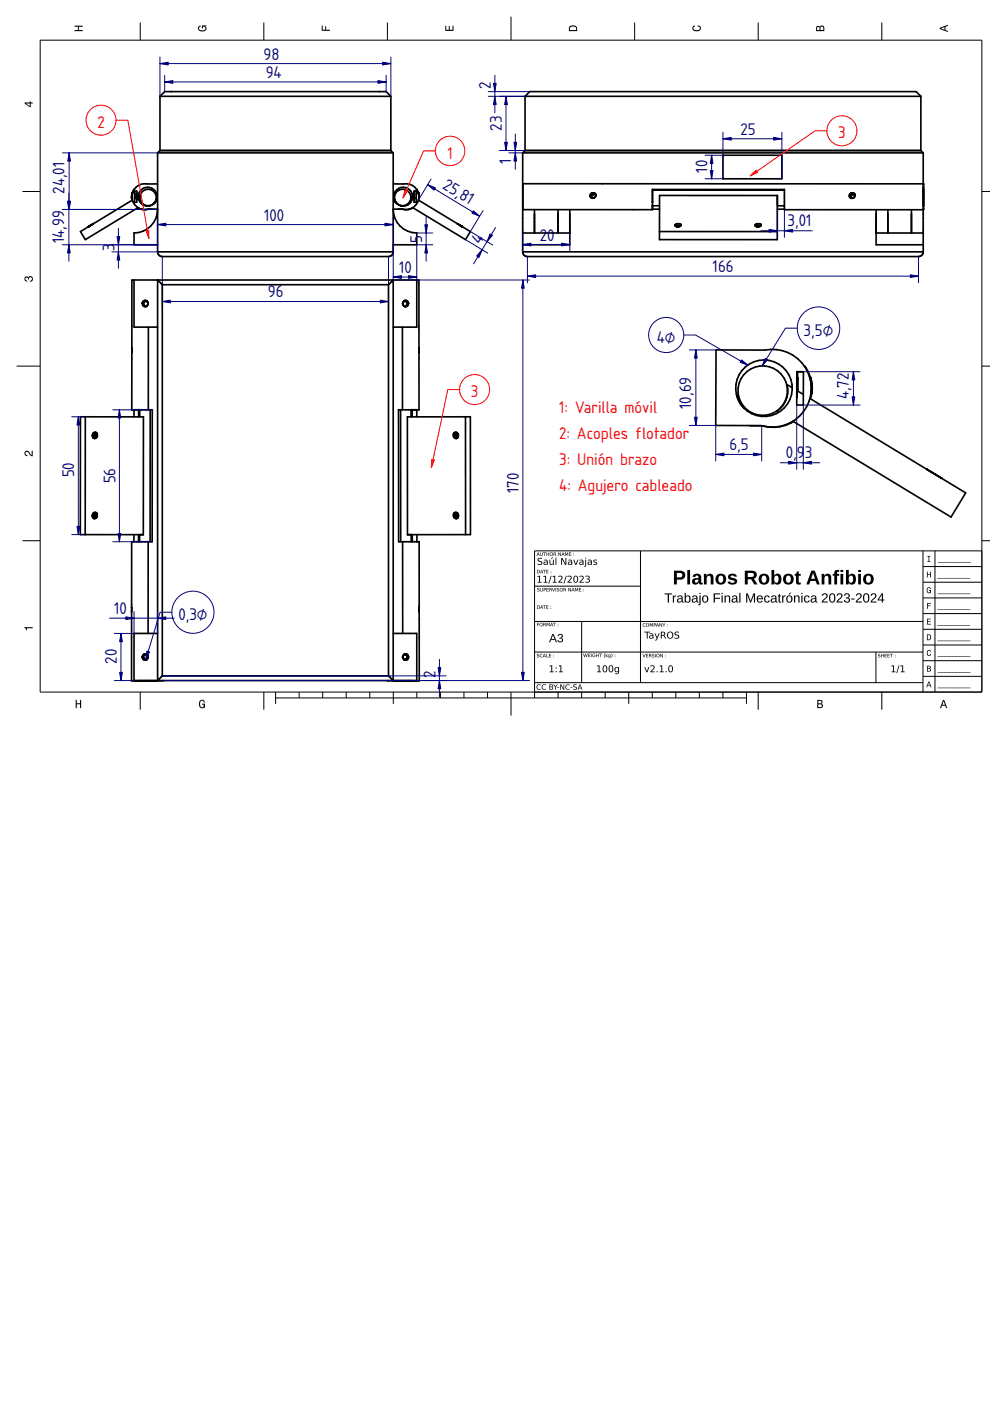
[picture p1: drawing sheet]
<svg xmlns="http://www.w3.org/2000/svg" width="210mm" height="297mm" viewBox="0 0 210 297" stroke-linecap="round" stroke-linejoin="round" font-family="sans-serif">
<defs><g id="words">
<g font-size="3.3" fill="#00007f">
<text x="55.9" y="12.6">98</text>
<text x="56.3" y="16.5">94</text>
<text x="104.1" y="18.9" transform="rotate(-90 104.1 18.9)">2</text>
<text x="106.4" y="27.7" transform="rotate(-90 106.4 27.7)">23</text>
<text x="157" y="28.6">25</text>
<text x="108.4" y="34.7" transform="rotate(-90 108.4 34.7)">1</text>
<text x="13.6" y="41.1" transform="rotate(-90 13.6 41.1)">24,01</text>
<text x="93.7" y="39.8" transform="rotate(31 93.7 39.8)">25,81</text>
<text x="150" y="36.6" transform="rotate(-90 150 36.6)">10</text>
<text x="56" y="46.8">100</text>
<text x="167" y="47.9">3,01</text>
<text x="13.6" y="51.6" transform="rotate(-90 13.6 51.6)">14,99</text>
<text x="24.2" y="53.3" transform="rotate(-90 24.2 53.3)">3</text>
<text x="89.5" y="51.4" transform="rotate(-90 89.5 51.4)">5</text>
<text x="101.8" y="52" transform="rotate(-59 101.8 52)">4</text>
<text x="114.4" y="51">20</text>
<text x="84.7" y="57.9">10</text>
<text x="151.1" y="57.7">166</text>
<text x="56.8" y="63.1">96</text>
<text x="170.4" y="71.2">3,5⌀</text>
<text x="139.3" y="72.7">4⌀</text>
<text x="146.5" y="86.7" transform="rotate(-90 146.5 86.7)">10,69</text>
<text x="179.9" y="84.7" transform="rotate(-90 179.9 84.7)">4,72</text>
<text x="154.6" y="95.3">6,5</text>
<text x="15.7" y="101.2" transform="rotate(-90 15.7 101.2)">50</text>
<text x="166.6" y="97.1">0,</text>
<text x="168.9" y="97.1">9</text>
<text x="170.6" y="97.1">3</text>
<text x="24.5" y="102.5" transform="rotate(-90 24.5 102.5)">56</text>
<text x="110" y="104.5" transform="rotate(-90 110 104.5)">170</text>
<text x="24.2" y="130.2">10</text>
<text x="37.8" y="131.4">0,3⌀</text>
<text x="24.8" y="140.7" transform="rotate(-90 24.8 140.7)">20</text>
<text x="92.3" y="143.7" transform="rotate(-90 92.3 143.7)">2</text>
</g>
<g font-size="3.3" fill="#f00">
<text x="20.6" y="27.1">2</text>
<text x="177.7" y="29.4">3</text>
<text x="94.9" y="33.6">1</text>
<text x="99.8" y="84.2">3</text>
<text x="118.6" y="87.5">1: Varilla móvil</text>
<text x="118.6" y="93">2: Acoples flotador</text>
<text x="118.6" y="98.6">3: Unión brazo</text>
<text x="118.6" y="104.1">4: Agujero cableado</text>
</g>
</g></defs>
<g fill="none" stroke="#000" stroke-width=".21">
<path d="M8.5 8.5h199.7v138.2h-199.7zM29.7 4.8v3.7M55.9 4.8v3.7M82.1 4.8v3.7M108.3 3.5v5M134.6 4.8v3.7M160.8 4.8v3.7M187 4.8v3.7M58.4 36.9h.1M153.3 36.9h.1M4.8 40.6h3.7M208.2 40.6h1.8"/>
<path d="M3.5 77.6h5M208.2 77.6h1.8M178.3 91.9h.1M4.8 114.6h3.7M58.4 101.9h.1M135.8 116.8v27.9M195.7 116.8v29.9M198.2 116.8v29.9M208.2 114.6h1.8M208.2 116.8h-94.9v31.2M113.3 138.3h82.4M113.3 131.8h82.4"/>
<path d="M113.3 124.3h22.5M123.3 131.8v12.9M185.7 138.2v6.5M195.7 136.8h12.5M195.7 133.4h12.5M195.7 130.1h12.5M195.7 126.8h12.5M195.7 123.4h12.5M195.7 120.1h12.5M29.7 146.7v3.8M55.9 146.7v3.8M58.4 148h99.9"/>
<path d="M58.4 146.7v2.5M63.4 146.7v1.3M68.4 146.7v1.3M73.4 146.7v1.3M78.4 146.7v1.3M83.4 146.7v2.5M88.4 146.7v1.3M93.4 146.7v1.3M98.4 146.7v1.3M103.4 146.7v1.3M108.3 146.7v5M113.3 144.7h82.4"/>
<path d="M118.3 146.7v1.3M123.3 146.7v1.3M128.3 146.7v1.3M133.3 146.7v2.5M138.3 146.7v1.3M143.3 146.7v1.3M148.3 146.7v1.3M153.3 146.7v1.3M158.3 146.7v2.5M160.8 146.7v3.8M187 146.7v3.8M195.7 143.4h12.5"/>
<path d="M195.7 140.1h12.5"/>
</g>
<g fill="#000">
<path d="M15.8 5.4h1.7v.3h-.8v.7h.8v.2h-1.7v-.2h.7v-.7h-.7z" fill-rule="evenodd"/>
<path d="M42.1 5.6l.4-.2v.3l-.3 .2a.73 .73 0 0 0 .6 .6 .73 .73 0 0 0 .8-.5l-.2-.3-.4-.1v.4h-.2v-.6h.9l-.2 .2 .3 .3a.92 .92 0 0 1-.9 .8 .92 .92 0 0 1-.9-.7z" fill-rule="evenodd"/>
<path d="M68.2 5.4h.2v.9h.5v-.7h.3v.7h.8v.2h-1.8z" fill-rule="evenodd"/>
<path d="M94.4 5.5h.2v.8h.5v-.8h.3v.8h.5v-.9h.3v1.2h-1.8z" fill-rule="evenodd"/>
<path d="M120.8 5.5l-.2 .4v.7h1.8v-.6a.96 .96 0 0 0-1.6-.5zM121 5.7h1l.2 .7h-1.4z" fill-rule="evenodd"/>
<path d="M146.9 5.6l.5-.2v.2l-.4 .3a.73 .73 0 0 0 .7 .6 .73 .73 0 0 0 .7-.5l-.1-.3-.4-.1v-.2a.62 .62 0 0 1 .7 .5 .62 .62 0 0 1-.5 .7 .82 .82 0 0 1-.9 0 .82 .82 0 0 1-.4-.8z" fill-rule="evenodd"/>
<path d="M173.1 5.6l-.1 1h1.8v-.7a.49 .49 0 0 0-.4-.5 .49 .49 0 0 0-.6 .3l-.2-.2zM173.3 5.8h.4l.1 .6h-.6zM174 5.7h.5l.1 .7h-.6z" fill-rule="evenodd"/>
<path d="M199.2 5.9v.3l1.8 .6v-.2l-.5-.2v-.7l.5-.2v-.2zM199.5 6l.8-.2v.5z" fill-rule="evenodd"/>
<path d="M5.2 21.7v.3l1.1 .7h.2v-.7h.4v-.3h-.4v-.2h-.2v.2zM5.5 22h.8v.5z" fill-rule="evenodd"/>
<path d="M5.3 58.7a.43 .43 0 0 1 .7 .1 .59 .59 0 0 1 1 .1 .59 .59 0 0 1-.6 .8v-.2a.36 .36 0 0 0 .4-.3 .36 .36 0 0 0-.4-.4 .36 .36 0 0 0-.3 .5h-.2a.31 .31 0 0 0-.2-.4 .31 .31 0 0 0-.4 .2 .31 .31 0 0 0 .3 .4h.2l-.1 .2a.58 .58 0 0 1-.5-.3 .58 .58 0 0 1 .1-.7z" fill-rule="evenodd"/>
<path d="M5.3 95.7l.2-.1a1.06 1.06 0 0 1 1.1 .8l.1 .1v-.9h.2v1.2a1.69 1.69 0 0 1-1.1-1 .35 .35 0 0 0-.4 .3 .35 .35 0 0 0 .4 .4v.2a.6 .6 0 0 1-.6-.3 .6 .6 0 0 1 .1-.7z" fill-rule="evenodd"/>
<path d="M196.6 117.9h.7v.1h-.3v1h.3v.1h-.7v-.1h.3v-1h-.3z" fill-rule="evenodd"/>
<path d="M5.2 133h1.7v.2h-1.2v.4h-.2z" fill-rule="evenodd"/>
<path d="M196.5 121.2h.2v.5h.5v-.5h.2v1.2h-.2v-.6h-.5v.6h-.2z" fill-rule="evenodd"/>
<path d="M196.6 131.2h.7v.1h-.6v.4h.6v.1h-.6v.5h.7v.1h-.8z" fill-rule="evenodd"/>
<path d="M196.6 127.8h.8v.2h-.7v.4h.6v.1h-.6v.6h-.1z" fill-rule="evenodd"/>
<path d="M196.5 134.5v1.2h.4a.64 .64 0 0 0 .5-.6 .64 .64 0 0 0-.5-.6zM196.7 134.6a.48 .48 0 0 1 .5 .5 .48 .48 0 0 1-.5 .5z" fill-rule="evenodd"/>
<path d="M196.6 138l.5-.2 .3 .4-.4-.2a.5 .5 0 0 0-.3 .4 .5 .5 0 0 0 .4 .5l.1-.3h.2l-.3 .5a.63 .63 0 0 1-.6-.4 .63 .63 0 0 1 .1-.7z" fill-rule="evenodd"/>
<path d="M196.6 124.7l.5-.2 .3 .4-.4-.3a.5 .5 0 0 0-.4 .5 .5 .5 0 0 0 .5 .5l.1-.4h-.3v-.1h.5v.7l-.1-.2-.2 .1a.62 .62 0 0 1-.7-.3 .62 .62 0 0 1 .2-.7z" fill-rule="evenodd"/>
<path d="M16 148.4h.3v.7h.7v-.7h.2v1.7h-.2v-.8h-.7v.8h-.3z" fill-rule="evenodd"/>
<path d="M42.4 148.6a.6 .6 0 0 1 .6-.2 .6 .6 0 0 1 .4 .5h-.2l-.2-.3a.73 .73 0 0 0-.6 .6 .73 .73 0 0 0 .4 .8l.3-.2 .1-.4h-.4v-.2h.7v.9l-.2-.2-.3 .3a.84 .84 0 0 1-.8-1.3z" fill-rule="evenodd"/>
<path d="M173.3 148.4v1.7h.6a.49 .49 0 0 0 .6-.3 .49 .49 0 0 0-.3-.6l.2-.4a.43 .43 0 0 0-.5-.4zM173.5 148.6h.4a.26 .26 0 0 1 .3 .3 .26 .26 0 0 1-.3 .2h-.4zM173.5 149.3h.4a.3 .3 0 0 1 .3 .3 .3 .3 0 0 1-.3 .3h-.4z" fill-rule="evenodd"/>
<path d="M196.9 144.5l-.5 1.2h.2l.1-.3h.5l.1 .3h.2l-.5-1.2zM196.9 144.7l.2 .5h-.3z" fill-rule="evenodd"/>
<path d="M196.5 141.1v1.3h.5a.35 .35 0 0 0 .4-.3 .35 .35 0 0 0-.2-.4l.1-.2-.1-.3zM196.7 141.3h.3a.19 .19 0 0 1 .2 .2 .19 .19 0 0 1-.3 .2h-.2zM196.7 141.8h.3a.22 .22 0 0 1 .2 .2 .22 .22 0 0 1-.2 .2h-.3z" fill-rule="evenodd"/>
<path d="M199.9 148.4l-.6 1.7h.2l.2-.5h.7l.2 .5h.2l-.6-1.7zM200.1 148.6l.2 .8h-.5z" fill-rule="evenodd"/>
</g>
<g fill="#000">
<path d="M114.1 117.2l-.1 .4h.2zM114 117.1l.4 .7-.1-.1h-.4l-.1 .1zM114.5 117.1l.1 .5a.18 .18 0 0 0 .2 .2 .18 .18 0 0 0 .2-.2l.1-.5v.5a.28 .28 0 0 1-.3 .3 .28 .28 0 0 1-.3-.3zM115.2 117.1h.6l-.3 .1v.6l-.1-.6zM115.9 117.1l.1 .3h.3l.1-.3v.7l-.1-.3h-.3l-.1 .3zM116.6 117.5a.3 .3 0 0 0 .6 0 .3 .3 0 0 0-.6 0zM116.5 117.5a.36 .36 0 0 1 .7 0 .36 .36 0 0 1-.7 0zM117.4 117.1h.2a.2 .2 0 0 1 .2 .2 .2 .2 0 0 1-.1 .2l.2 .3-.3-.3-.2 .3zM117.5 117.2v.3l.2-.1v-.2zM118.4 117.1l.4 .6 .1-.6v.7l-.4-.6-.1 .6zM119.4 117.2l-.2 .4h.3zM119.3 117.1l.4 .7-.2-.1h-.3l-.2 .1zM119.8 117.1h.1l.2 .5 .2-.5h.1v.7v-.6l-.2 .5-.3-.5-.1 .6zM120.6 117.1h.5l-.4 .1v.2h.4l-.4 .1v.3h.4h-.5zM121.6 117.7l.1 .1zM121.6 117.3l.1 .2z"/>
<path d="M114.1 117.2l-.1 .4h.2zM114.1 117.2l.1 .4h-.2zM114 117.1l.4 .8-.1-.2h-.4l-.1 .2zM114 117.1l-.2 .7 .1-.1h.4l.1 .1zM114.5 117.1l.1 .5a.18 .18 0 0 0 .2 .2 .18 .18 0 0 0 .2-.2l.1-.5v.5a.28 .28 0 0 1-.3 .3 .28 .28 0 0 1-.3-.3zM114.5 117.1v.5a.27 .27 0 0 0 .3 .3 .27 .27 0 0 0 .3-.3v-.5l-.1 .5a.19 .19 0 0 1-.2 .2 .19 .19 0 0 1-.2-.2zM115.2 117.1h.6l-.3 .1v.7h-.1v-.7zM115.2 117.1l.2 .1 .1 .6v-.6l.3-.1zM115.9 117.1l.1 .3h.3l.1-.3v.8l-.1-.4h-.3l-.1 .4zM115.9 117.1v.7l.1-.3h.3l.1 .3v-.7l-.1 .3h-.3zM116.6 117.5a.3 .3 0 0 0 .6 0 .3 .3 0 0 0-.6 0zM116.6 117.5a.3 .3 0 0 1 .6 0 .3 .3 0 0 1-.6 0zM116.5 117.5a.37 .37 0 0 1 .7 0 .37 .37 0 0 1-.7 0zM116.5 117.5a.4 .4 0 0 0 .8 0 .4 .4 0 0 0-.8 0zM117.4 117.1h.2a.21 .21 0 0 1 .2 .2 .21 .21 0 0 1-.1 .2l.2 .4-.4-.4-.1 .4zM117.4 117.1v.7l.1-.3 .4 .3-.2-.3a.2 .2 0 0 0 .1-.2 .2 .2 0 0 0-.2-.2zM117.5 117.2v.3l.2-.1v-.2zM117.5 117.2h.2v.2l-.2 .1zM118.4 117.1h.1l.3 .6 .1-.6v.8h-.1l-.3-.7-.1 .7zM118.4 117.1v.7l.1-.6 .4 .6v-.7l-.1 .6zM119.3 117.2l-.1 .4h.3zM119.4 117.2l.1 .4h-.3zM119.3 117.1l.4 .8-.2-.2h-.3l-.2 .2zM119.3 117.1l-.3 .7 .2-.1h.3l.2 .1zM119.8 117.1h.1l.2 .5 .2-.5h.2v.8l-.2-.7-.1 .5-.3-.5-.1 .7zM119.8 117.1v.7l.1-.6 .2 .5 .3-.5v.6v-.7h-.1l-.2 .5-.2-.5zM120.6 117.1h.5l-.4 .1v.2h.4l-.4 .1v.3l.4 .1h-.5zM120.6 117.1v.7h.5h-.4v-.3h.4l-.4-.1v-.2l.4-.1zM121.6 117.7l.1 .2zM121.6 117.7l.1 .1zM121.6 117.3l.1 .2zM121.6 117.3l.1 .2z"/>
<path d="M114.1 118.4l.6-.1 .2 .1v.1a.34 .34 0 0 0-.5-.1 .34 .34 0 0 0-.1 .5 .52 .52 0 0 1 .7 .6 .52 .52 0 0 1-.9 .2l-.1-.2a.37 .37 0 0 0 .5 .2 .37 .37 0 0 0 .1-.5 .48 .48 0 0 1-.5-.2 .48 .48 0 0 1 0-.6zM115.5 119.3h-.1a.26 .26 0 0 0 .2 .4 .26 .26 0 0 0 .3-.3l.1-.2zM115.3 118.7a.55 .55 0 0 1 .8 .4v.7h-.1v-.2a.38 .38 0 0 1-.5 .2 .38 .38 0 0 1-.3-.5 .38 .38 0 0 1 .5-.2h.3a.38 .38 0 0 0-.3-.3 .38 .38 0 0 0-.4 .1zM116.5 118.7h.2v.6a.28 .28 0 0 0 .3 .3 .28 .28 0 0 0 .2-.3v-.6h.2v1.1h-.2v-.2a.4 .4 0 0 1-.4 .2 .4 .4 0 0 1-.3-.5zM117.1 118.2h.2l-.5 .3zM117.8 118.2h.2v1.6h-.2zM119 118.3h.2l.7 1.2v-1.2h.2v1.5h-.3l-.6-1.3v1.3h-.2zM120.7 119.3h-.1a.26 .26 0 0 0 .2 .4 .26 .26 0 0 0 .3-.3v-.2zM120.5 118.7a.55 .55 0 0 1 .8 .4v.7h-.2v-.2a.38 .38 0 0 1-.5 .2 .38 .38 0 0 1-.2-.5 .38 .38 0 0 1 .5-.2h.2a.38 .38 0 0 0-.2-.3 .38 .38 0 0 0-.4 .1zM121.6 118.7h.1l.4 .9 .3-.9h.2l-.4 1.1h-.2zM123.1 119.3h-.1a.26 .26 0 0 0 .2 .4 .26 .26 0 0 0 .3-.3v-.2zM122.9 118.7a.55 .55 0 0 1 .8 .4v.7h-.2v-.2a.38 .38 0 0 1-.4 .2 .38 .38 0 0 1-.3-.5 .38 .38 0 0 1 .5-.2h.2a.38 .38 0 0 0-.2-.3 .38 .38 0 0 0-.4 .1zM124.1 118.7h.2v1.3l-.4 .2 .2-.3zM124.1 118.2h.2v.3h-.2zM124.8 119.3a.26 .26 0 0 0 .2 .4 .26 .26 0 0 0 .3-.3v-.2zM124.7 118.7a.55 .55 0 0 1 .8 .4v.7h-.2v-.2a.38 .38 0 0 1-.5 .2 .38 .38 0 0 1-.2-.5 .38 .38 0 0 1 .5-.2h.2a.38 .38 0 0 0-.3-.3 .38 .38 0 0 0-.3 .1zM125.9 118.7h.5h.2l-.1 .1a.27 .27 0 0 0-.3 0 .27 .27 0 0 0-.2 .3 .4 .4 0 0 1 .5 .1 .4 .4 0 0 1-.1 .6l-.6-.1v-.2l.1 .1a.28 .28 0 0 0 .3 .1 .28 .28 0 0 0 .2-.3 .44 .44 0 0 1-.5-.2 .44 .44 0 0 1 0-.5z"/>
<path d="M114.1 118.4l.2-.1a.39 .39 0 0 1 .6 .3 .34 .34 0 0 0-.5-.2 .34 .34 0 0 0-.1 .5h.3a.47 .47 0 0 1 .3 .7 .47 .47 0 0 1-.7 .2l-.2-.1v-.2a.37 .37 0 0 0 .5 .2 .37 .37 0 0 0 .1-.5l-.1-.1a.43 .43 0 0 1-.5-.2 .43 .43 0 0 1 .1-.5zM114.1 118.4l-.1 .4 .4 .3a.3 .3 0 0 1 .4 .3 .3 .3 0 0 1-.5 .2l-.3-.1v.2a.53 .53 0 0 0 .7 0 .53 .53 0 0 0 .1-.7l-.6-.2a.37 .37 0 0 1 .2-.4 .37 .37 0 0 1 .5 .1v-.1l-.2-.1zM115.5 119.3h-.1a.26 .26 0 0 0 .2 .4 .26 .26 0 0 0 .3-.3l.1-.2zM115.5 119.3l.5-.1a.3 .3 0 0 1-.2 .4 .3 .3 0 0 1-.4-.2zM115.3 118.7a.56 .56 0 0 1 .8 .4v.7h-.1v-.2a.39 .39 0 0 1-.5 .2 .39 .39 0 0 1-.3-.5 .39 .39 0 0 1 .5-.2h.3a.38 .38 0 0 0-.3-.3 .38 .38 0 0 0-.4 .1zM115.3 118.7v.2a.38 .38 0 0 1 .4-.1 .38 .38 0 0 1 .3 .3 .46 .46 0 0 0-.6 0 .46 .46 0 0 0-.1 .6l.4 .1 .3-.2v.2h.1v-.7a.55 .55 0 0 0-.8-.4zM116.5 118.7h.2v.6a.28 .28 0 0 0 .3 .3 .28 .28 0 0 0 .2-.3v-.6h.2v1.1h-.2v-.2a.4 .4 0 0 1-.4 .2 .4 .4 0 0 1-.3-.5zM116.5 118.7v.6a.4 .4 0 0 0 .3 .5 .4 .4 0 0 0 .4-.2v.2h.2v-1.1h-.2v.6a.28 .28 0 0 1-.2 .3 .28 .28 0 0 1-.3-.3v-.6zM117.1 118.2h.2l-.5 .3zM117.1 118.2l-.3 .3 .5-.3zM117.8 118.2h.2v1.6h-.2zM117.8 118.2v1.6h.2v-1.6zM119 118.3h.2l.7 1.2v-1.2h.2v1.5h-.3l-.6-1.3v1.3h-.2zM119 118.3v1.5h.2v-1.3l.6 1.3h.3v-1.5h-.2v1.2l-.7-1.2zM120.7 119.3h-.1a.26 .26 0 0 0 .2 .4 .26 .26 0 0 0 .3-.3v-.2zM120.7 119.3l.4-.1a.3 .3 0 0 1-.1 .4 .3 .3 0 0 1-.4-.2zM120.5 118.7a.56 .56 0 0 1 .8 .4v.7h-.2v-.2a.39 .39 0 0 1-.5 .2 .39 .39 0 0 1-.2-.5 .39 .39 0 0 1 .5-.2h.2a.38 .38 0 0 0-.2-.3 .38 .38 0 0 0-.4 .1zM120.5 118.7v.2a.38 .38 0 0 1 .4-.1 .38 .38 0 0 1 .2 .3 .46 .46 0 0 0-.5 0 .46 .46 0 0 0-.1 .6l.4 .1 .2-.2v.2h.2v-.7a.55 .55 0 0 0-.8-.4zM121.6 118.7h.1l.4 .9 .3-.9h.2l-.4 1.1h-.2zM121.6 118.7l.4 1.1h.2l.4-1.1h-.2l-.3 .9-.4-.9zM123.1 119.3h-.1a.26 .26 0 0 0 .2 .4 .26 .26 0 0 0 .3-.3v-.2zM123.1 119.3l.4-.1a.3 .3 0 0 1-.1 .4 .3 .3 0 0 1-.4-.2zM122.9 118.7a.56 .56 0 0 1 .8 .4v.7h-.2v-.2a.39 .39 0 0 1-.4 .2 .39 .39 0 0 1-.3-.5 .39 .39 0 0 1 .5-.2h.2a.38 .38 0 0 0-.2-.3 .38 .38 0 0 0-.4 .1zM122.9 118.7v.2a.38 .38 0 0 1 .4-.1 .38 .38 0 0 1 .2 .3 .46 .46 0 0 0-.5 0 .46 .46 0 0 0-.1 .6l.4 .1 .2-.2v.2h.2v-.7a.55 .55 0 0 0-.8-.4zM124.1 118.7h.2v1.3l-.4 .2 .2-.3zM124.1 118.7v1.2l-.2 .3 .4-.2v-1.3zM124.1 118.2h.2v.3h-.2zM124.1 118.2v.3h.2v-.3zM124.8 119.3a.26 .26 0 0 0 .2 .4 .26 .26 0 0 0 .3-.3v-.2zM124.8 119.3l.5-.1a.3 .3 0 0 1-.1 .4 .3 .3 0 0 1-.4-.2zM124.7 118.7a.56 .56 0 0 1 .8 .4v.7h-.2v-.2a.39 .39 0 0 1-.5 .2 .39 .39 0 0 1-.2-.5 .39 .39 0 0 1 .5-.2h.2a.38 .38 0 0 0-.3-.3 .38 .38 0 0 0-.3 .1zM124.7 118.7v.2a.38 .38 0 0 1 .3-.1 .38 .38 0 0 1 .3 .3 .46 .46 0 0 0-.6 0 .46 .46 0 0 0 0 .6l.4 .1 .2-.2v.2h.2v-.7a.55 .55 0 0 0-.8-.4zM125.9 118.7h.5h.2l-.1 .1a.27 .27 0 0 0-.3 0 .27 .27 0 0 0-.2 .3h.3a.34 .34 0 0 1 .3 .4 .34 .34 0 0 1-.4 .3l-.4-.1v-.2l.1 .1a.28 .28 0 0 0 .3 .1 .28 .28 0 0 0 .2-.3l-.5-.2zM125.9 118.7v.5l.5 .2a.32 .32 0 0 1-.2 .3 .32 .32 0 0 1-.4-.2v.2a.42 .42 0 0 0 .6 .1 .42 .42 0 0 0 0-.6l-.4-.2a.33 .33 0 0 1 .2-.2 .33 .33 0 0 1 .4 .1l-.2-.2z"/>
<path d="M198.9 119.2h.8v.1h-.8zM199.6 119.2h.8v.1h-.8zM200.4 119.2h.8v.1h-.8zM201.2 119.2h.8v.1h-.8zM202 119.2h.8v.1h-.8zM202.7 119.2h.8v.1h-.8zM203.5 119.2h.8v.1h-.8zM204.3 119.2h.8v.1h-.8zM205.1 119.2h.8v.1h-.8z"/>
<path d="M198.9 119.2h.8v.1h-.8zM198.9 119.2v.1h.8v-.1zM199.6 119.2h.8v.1h-.8zM199.6 119.2v.1h.8v-.1zM200.4 119.2h.8v.1h-.8zM200.4 119.2v.1h.8v-.1zM201.2 119.2h.8v.1h-.8zM201.2 119.2v.1h.8v-.1zM202 119.2h.8v.1h-.8zM202 119.2v.1h.8v-.1zM202.7 119.2h.8v.1h-.8zM202.7 119.2v.1h.8v-.1zM203.5 119.2h.8v.1h-.8zM203.5 119.2v.1h.8v-.1zM204.3 119.2h.8v.1h-.8zM204.3 119.2v.1h.8v-.1zM205.1 119.2h.8v.1h-.8zM205.1 119.2v.1h.8v-.1z"/>
<path d="M113.9 132.1h.4h-.3v.2h.2l-.2 .1v.4zM114.5 132.4a.28 .28 0 0 0 .5 0 .28 .28 0 0 0-.5 0zM114.3 132.4a.4 .4 0 0 1 .8 0 .4 .4 0 0 1-.8 0zM115.2 132.1h.2a.2 .2 0 0 1 .3 .1 .2 .2 0 0 1-.2 .2l.3 .4-.4-.3-.2 .3zM115.3 132.1v.3h.2v-.2zM115.9 132.1h.1l.2 .4 .2-.4h.1v.7l-.1-.7-.1 .5-.3-.5-.1 .7zM117 132.2l-.2 .3h.3zM116.9 132.1l.4 .7-.2-.2h-.3l-.2 .2zM117.2 132.1h.6h-.2v.7l-.1-.7zM118.3 132.7l.1 .1zM118.3 132.3l.1 .1z"/>
<path d="M113.9 132h.4l-.3 .1v.2h.2l-.2 .1v.4zM113.9 132.1l.1 .7-.1-.4 .3-.1-.3 .1v-.3h.4zM114.5 132.4a.27 .27 0 0 0 .5 0 .27 .27 0 0 0-.5 0zM114.4 132.4a.3 .3 0 0 1 .6 0 .3 .3 0 0 1-.6 0zM114.3 132.4a.4 .4 0 0 1 .8 0 .4 .4 0 0 1-.8 0zM114.4 132.4a.36 .36 0 0 0 .7 0 .36 .36 0 0 0-.7 0zM115.2 132h.2a.21 .21 0 0 1 .3 .2 .21 .21 0 0 1-.2 .2l.3 .4-.5-.3-.1 .3zM115.2 132.1v.7l.1-.3 .5 .3-.3-.4a.2 .2 0 0 0 .1-.2 .2 .2 0 0 0-.2-.1zM115.3 132.1v.3h.2v-.2zM115.3 132.1l.2 .1v.2h-.2zM115.9 132h.1l.2 .5 .2-.5h.1v.8l-.1-.7-.1 .5-.3-.5-.1 .7zM115.9 132.1v.7l.1-.7 .2 .5 .3-.5v.7v-.7h-.1l-.2 .5-.2-.5zM117 132.2l-.2 .3h.3zM117 132.1l.1 .4h-.3zM116.9 132l.4 .8-.2-.2h-.3l-.2 .2zM116.9 132.1l-.3 .7 .2-.2h.3l.2 .2zM117.2 132h.6l-.2 .1v.7h-.1v-.7zM117.2 132.1h.3l.1 .7v-.7h.2zM118.3 132.6l.1 .2zM118.3 132.7l.1 .1zM118.3 132.3l.1 .1zM118.3 132.3l.1 .1z"/>
<path d="M114 120.9v.6a.3 .3 0 0 0 .4-.3 .3 .3 0 0 0-.4-.3zM113.9 120.8a.41 .41 0 0 1 .6 .4 .41 .41 0 0 1-.6 .3zM114.8 120.9l-.1 .4h.3zM114.8 120.8l.4 .7-.2-.1h-.3l-.2 .1zM115.1 120.8h.6l-.2 .1v.6l-.1-.6zM115.8 120.8h.5l-.4 .1v.2h.3l-.3 .1v.3h.4h-.5zM116.8 121.4l.1 .1zM116.8 121l.1 .2z"/>
<path d="M114 128.4v.6a.3 .3 0 0 0 .4-.3 .3 .3 0 0 0-.4-.3zM113.9 128.4a.41 .41 0 0 1 .6 .3 .41 .41 0 0 1-.6 .4zM114.8 128.4l-.1 .4h.3zM114.8 128.4l.4 .7-.2-.2h-.3l-.2 .2zM115.1 128.4h.6h-.2v.7l-.1-.7zM115.8 128.4h.5h-.4v.2h.3l-.3 .1v.3l.4 .1h-.5zM116.8 128.9l.1 .2zM116.8 128.6l.1 .1z"/>
<path d="M114 120.9v.6a.29 .29 0 0 0 .4-.3 .29 .29 0 0 0-.4-.3zM114 120.9a.3 .3 0 0 1 .4 .3 .3 .3 0 0 1-.4 .3zM113.9 120.8a.41 .41 0 0 1 .6 .4 .41 .41 0 0 1-.6 .3zM113.9 120.8v.7a.4 .4 0 0 0 .6-.3 .4 .4 0 0 0-.6-.4zM114.8 120.9l-.1 .4h.3zM114.8 120.9l.2 .4h-.3zM114.8 120.8l.4 .8-.2-.2h-.3l-.2 .2zM114.8 120.8l-.3 .7 .2-.1h.3l.2 .1zM115.1 120.8h.6l-.2 .1v.7h-.1v-.7zM115.1 120.8l.3 .1 .1 .6-.1-.6 .3-.1zM115.8 120.8h.5l-.4 .1v.2h.3l-.3 .1v.3l.4 .1h-.5zM115.8 120.8v.7h.5h-.4v-.3h.3l-.3-.1v-.2l.4-.1zM116.8 121.4l.1 .2zM116.8 121.4l.1 .1zM116.8 121l.1 .2zM116.8 121l.1 .2z"/>
<path d="M114 128.4v.6a.29 .29 0 0 0 .4-.3 .29 .29 0 0 0-.4-.3zM114 128.4a.3 .3 0 0 1 .4 .3 .3 .3 0 0 1-.4 .3zM113.9 128.3a.41 .41 0 0 1 .6 .4 .41 .41 0 0 1-.6 .4zM113.9 128.4v.7a.4 .4 0 0 0 .6-.4 .4 .4 0 0 0-.6-.3zM114.8 128.5l-.1 .3h.3zM114.8 128.4l.2 .4h-.3zM114.8 128.3l.4 .8-.2-.2h-.3l-.2 .2zM114.8 128.4l-.3 .7 .2-.2h.3l.2 .2zM115.1 128.3h.6l-.2 .1v.7h-.1v-.7zM115.1 128.4h.3l.1 .7-.1-.7h.3zM115.8 128.3h.5l-.4 .1v.2h.3l-.3 .1v.3l.4 .1h-.5zM115.8 128.4v.7h.5l-.4-.1v-.3h.3h-.3v-.3h.4zM116.8 128.9l.1 .2zM116.8 128.9l.1 .2zM116.8 128.6l.1 .1zM116.8 128.6l.1 .1z"/>
<path d="M114 122.1h.5v1.3h.3v.1h-.8v-.1h.3v-1.1h-.3zM115.2 122.1h.6v1.3h.3v.1h-.8v-.1h.3v-1.1h-.4zM116.8 122.1h.1l-.5 1.6h-.1zM117.2 122.1h.5v1.3h.3v.1h-.8v-.1h.3v-1.1h-.3zM118.4 122.1a.55 .55 0 0 1 .8 .2 .55 .55 0 0 1-.3 .8l-.3 .3h.7v.1h-.9l.3-.4a.49 .49 0 0 0 .2-.9l-.5 .1zM120 122.1h.2l-.5 1.6h-.2zM120.3 122.1a.55 .55 0 0 1 .9 .2 .55 .55 0 0 1-.4 .8l-.3 .3h.7v.1h-.9l.3-.4a.49 .49 0 0 0 .2-.9l-.5 .1zM121.9 122.2a.84 .84 0 0 0 .2 1.2 .74 .74 0 0 0 0-1.2zM121.8 122.1a.54 .54 0 0 1 .6 .1 .54 .54 0 0 1 .2 .6 .54 .54 0 0 1-.5 .8 .54 .54 0 0 1-.5-.8zM122.9 122.1a.55 .55 0 0 1 .8 .2 .55 .55 0 0 1-.3 .8l-.3 .3h.7v.1h-1l.4-.4a.49 .49 0 0 0 .2-.9l-.5 .1zM124.2 122.1a.47 .47 0 0 1 .6 0 .47 .47 0 0 1 .1 .6h-.1a.48 .48 0 0 1 .1 .7 .48 .48 0 0 1-.7 .1l-.1-.2a.36 .36 0 0 0 .6 .1 .36 .36 0 0 0 0-.5l-.3-.1v-.1h.2a.24 .24 0 0 0 .3-.3 .24 .24 0 0 0-.4-.2l-.3 .1z"/>
<path d="M114 122.1h.5v1.3h.3v.1h-.8v-.1h.3v-1.1h-.3zM114 122.1v.2h.3v1.1h-.3v.1h.8v-.1h-.3v-1.3zM115.2 122.1h.6v1.3h.3v.1h-.8v-.1h.3v-1.1h-.4zM115.2 122.1v.2h.4v1.1h-.3v.1h.8v-.1h-.3v-1.3zM116.8 122.1h.1l-.5 1.6h-.1zM116.8 122.1l-.5 1.6h.1l.5-1.6zM117.2 122.1h.5v1.3h.3v.1h-.8v-.1h.3v-1.1h-.3zM117.2 122.1v.2h.3v1.1h-.3v.1h.8v-.1h-.3v-1.3zM118.4 122.1a.56 .56 0 0 1 .8 .2 .56 .56 0 0 1-.3 .8l-.3 .3h.7v.1h-.9l.3-.4a.49 .49 0 0 0 .2-.9l-.5 .1zM118.4 122.1v.2a.37 .37 0 0 1 .5-.1 .37 .37 0 0 1 0 .6l-.5 .7h.9v-.1h-.7l.5-.6a.5 .5 0 0 0 0-.7 .5 .5 0 0 0-.7 0zM120 122.1h.2l-.5 1.6h-.2zM120 122.1l-.5 1.6h.2l.5-1.6zM120.3 122.1a.56 .56 0 0 1 .9 .2 .56 .56 0 0 1-.4 .8l-.3 .3h.7v.1h-.9l.3-.4a.49 .49 0 0 0 .2-.9l-.5 .1zM120.3 122.1v.2a.37 .37 0 0 1 .6-.1 .37 .37 0 0 1 0 .6l-.6 .7h.9v-.1h-.7l.6-.6a.5 .5 0 0 0-.1-.7 .5 .5 0 0 0-.7 0zM121.9 122.2a.84 .84 0 0 0 .2 1.2 .74 .74 0 0 0 0-1.2zM121.9 122.2a.6 .6 0 0 1 .5 .4 .6 .6 0 0 1-.1 .7l-.1 .1a.6 .6 0 0 1-.5-.4 .6 .6 0 0 1 .1-.6zM121.8 122.1a.54 .54 0 0 1 .6 .1 .54 .54 0 0 1 .2 .6 .55 .55 0 0 1-.5 .8 .55 .55 0 0 1-.5-.8zM121.8 122.1a.73 .73 0 0 0-.3 .9 .73 .73 0 0 0 .8 .5 .73 .73 0 0 0 .3-.9 .73 .73 0 0 0-.8-.5zM122.9 122.1a.56 .56 0 0 1 .8 .2 .56 .56 0 0 1-.3 .8l-.3 .3h.7v.1h-1l.4-.4a.49 .49 0 0 0 .2-.9l-.5 .1zM122.9 122.1v.2a.37 .37 0 0 1 .5-.1 .37 .37 0 0 1 0 .6l-.6 .7h1v-.1h-.7l.5-.6a.5 .5 0 0 0 0-.7 .5 .5 0 0 0-.7 0zM124.2 122.1a.47 .47 0 0 1 .6 0 .47 .47 0 0 1 .1 .6h-.1a.45 .45 0 0 1 0 .8 .45 .45 0 0 1-.7-.2 .36 .36 0 0 0 .6 .1 .36 .36 0 0 0 0-.5l-.3-.1v-.1h.2a.24 .24 0 0 0 .2-.3 .24 .24 0 0 0-.3-.2l-.3 .1zM124.2 122.1l.1 .2a.29 .29 0 0 1 .4-.1 .29 .29 0 0 1 0 .5h-.3v.1a.33 .33 0 0 1 .5 .3 .33 .33 0 0 1-.5 .3l-.3-.1 .1 .2a.48 .48 0 0 0 .7-.1 .48 .48 0 0 0-.1-.7 .36 .36 0 0 0 .2-.4 .36 .36 0 0 0-.4-.2z"/>
<path d="M113.9 138.7h.4l-.4 .2a.29 .29 0 0 1 .4 .3 .29 .29 0 0 1-.5 .1h.4v-.2a.24 .24 0 0 1-.3-.1 .24 .24 0 0 1 0-.3zM114.5 138.7l.4-.1 .1 .2a.28 .28 0 0 0-.4 0 .28 .28 0 0 0 0 .4 .28 .28 0 0 0 .4 0 .35 .35 0 0 1-.5 .1 .35 .35 0 0 1 0-.6zM115.4 138.7l-.1 .4h.2zM115.4 138.6l.3 .8-.1-.2h-.3l-.2 .2zM115.8 138.6l.1 .7 .4 .1h-.5zM116.4 138.6h.5l-.4 .1v.2h.3l-.3 .1v.3l.4 .1h-.5zM117.4 139.2l.1 .2zM117.4 138.8l.1 .2z"/>
<path d="M113.9 138.7h.4l-.4 .1 .2 .1a.23 .23 0 0 1 .2 .3 .23 .23 0 0 1-.3 .2l-.2-.2h.4l-.3-.2zM113.9 138.7v.3l.3 .2-.1 .1-.3-.1 .2 .2a.23 .23 0 0 0 .3-.1 .23 .23 0 0 0-.1-.3l-.3-.2 .4-.1zM114.5 138.7l.4-.1 .1 .2a.28 .28 0 0 0-.4 0 .28 .28 0 0 0 0 .4 .28 .28 0 0 0 .4 0v.1a.38 .38 0 0 1-.5-.1 .38 .38 0 0 1 0-.5zM114.5 139a.35 .35 0 0 0 .7 0 .35 .35 0 0 0-.7 0zM115.4 138.7l-.1 .4h.2zM115.4 138.7l.2 .4h-.3zM115.4 138.6l.4 .8-.2-.2h-.3l-.2 .2zM115.4 138.6l-.3 .8 .1-.2h.4l.1 .2zM115.8 138.6l.1 .7 .4 .1h-.5zM115.8 138.6v.8h.5l-.4-.1zM116.4 138.6h.5l-.4 .1v.2h.3l-.3 .1v.3l.4 .1h-.5zM116.4 138.6v.8h.5l-.4-.1v-.3h.3l-.3-.1v-.2l.4-.1zM117.3 139.2l.2 .2zM117.4 139.2l.1 .2zM117.3 138.8l.2 .2zM117.4 138.8l.1 .2z"/>
<path d="M114 124.7h.4l-.4 .2a.29 .29 0 0 1 .4 .3 .29 .29 0 0 1-.5 .2l.4-.1-.1-.2a.24 .24 0 0 1-.2-.1 .24 .24 0 0 1 0-.3zM114.5 124.7l.1 .4a.18 .18 0 0 0 .2 .2 .18 .18 0 0 0 .2-.2l.1-.4v.4a.28 .28 0 0 1-.3 .3 .28 .28 0 0 1-.3-.3zM115.4 124.7v.3h.2v-.2zM115.3 124.7h.2a.24 .24 0 0 1 .2 .3 .24 .24 0 0 1-.3 .1l-.1 .3zM115.9 124.7h.4h-.3v.3h.3h-.3v.3l.3 .1h-.4zM116.5 124.7h.2a.2 .2 0 0 1 .3 .1 .2 .2 0 0 1-.2 .2l.3 .4-.4-.3-.2 .3zM116.6 124.7v.3h.2v-.2zM117 124.7l.4 .6 .3-.6-.3 .7zM117.8 124.7l.1 .7zM118.1 124.7h.4l-.3 .2a.29 .29 0 0 1 .4 .3 .29 .29 0 0 1-.5 .2l.3-.1v-.2a.24 .24 0 0 1-.3-.1 .24 .24 0 0 1 0-.3zM118.8 125a.28 .28 0 0 0 .5 0 .28 .28 0 0 0-.5 0zM118.6 125a.4 .4 0 0 1 .8 0 .4 .4 0 0 1-.8 0zM119.5 124.7h.2a.2 .2 0 0 1 .3 .1 .2 .2 0 0 1-.2 .2l.3 .4-.4-.3-.2 .3zM119.6 124.7v.3h.2v-.2zM120.5 124.7l.4 .6 .1-.6v.7l-.4-.6-.1 .6zM121.5 124.8l-.2 .3h.3zM121.4 124.7l.4 .7-.2-.2h-.3l-.2 .2zM121.9 124.7h.2l.1 .5 .2-.5h.2v.7l-.1-.6-.2 .4-.3-.4-.1 .6zM122.8 124.7h.4h-.3v.3h.3h-.3v.3l.3 .1h-.4zM123.7 125.3l.1 .1zM123.7 124.9l.1 .1z"/>
<path d="M114 124.7h.4l-.4 .1 .2 .2a.23 .23 0 0 1 .2 .3 .23 .23 0 0 1-.3 .1l-.2-.2h.4l-.4-.2zM114 124.7v.3l.3 .2-.1 .1h-.3l.1 .1a.23 .23 0 0 0 .3-.1 .23 .23 0 0 0 0-.3l-.3-.2 .4-.1zM114.5 124.7l.2 .4a.18 .18 0 0 0 .1 .2 .18 .18 0 0 0 .2-.2l.1-.4v.4a.28 .28 0 0 1-.3 .3 .28 .28 0 0 1-.3-.3zM114.5 124.7l.1 .4a.27 .27 0 0 0 .2 .3 .27 .27 0 0 0 .3-.3v-.4l-.1 .4a.19 .19 0 0 1-.2 .2 .19 .19 0 0 1-.2-.2zM115.4 124.7v.3h.2v-.2zM115.4 124.7l.2 .1v.2h-.2zM115.3 124.7h.2a.24 .24 0 0 1 .2 .3 .24 .24 0 0 1-.3 .1l-.1 .3zM115.3 124.7v.7l.1-.3a.23 .23 0 0 0 .3-.1 .23 .23 0 0 0-.2-.3zM115.9 124.7h.4h-.3v.3h.3h-.3v.3l.3 .1h-.4zM115.9 124.7v.7h.4l-.3-.1v-.3h.3h-.3v-.3h.3zM116.5 124.7h.2a.21 .21 0 0 1 .3 .1 .21 .21 0 0 1-.2 .3l.3 .3-.5-.3-.1 .3zM116.5 124.7v.7l.1-.3 .5 .3-.3-.4a.2 .2 0 0 0 .1-.2 .2 .2 0 0 0-.2-.1zM116.6 124.7v.3h.2v-.2zM116.6 124.7l.2 .1v.2h-.2zM117 124.7l.4 .6 .3-.6-.3 .7zM117 124.7l.4 .7 .3-.7-.3 .6zM117.8 124.7l.1 .7zM117.8 124.7l.1 .7zM118.1 124.7h.4l-.3 .1 .2 .2a.23 .23 0 0 1 .2 .3 .23 .23 0 0 1-.4 .1l-.1-.2h.4l-.4-.2zM118.1 124.7v.3l.4 .2-.1 .1h-.3l.1 .1a.23 .23 0 0 0 .3-.1 .23 .23 0 0 0-.1-.3l-.2-.2 .3-.1zM118.8 125a.27 .27 0 0 0 .5 0 .27 .27 0 0 0-.5 0zM118.7 125a.3 .3 0 0 1 .6 0 .3 .3 0 0 1-.6 0zM118.6 125a.4 .4 0 0 1 .8 0 .4 .4 0 0 1-.8 0zM118.7 125a.36 .36 0 0 0 .7 0 .36 .36 0 0 0-.7 0zM119.5 124.7h.2a.21 .21 0 0 1 .3 .1 .21 .21 0 0 1-.2 .3l.3 .3-.5-.3-.1 .3zM119.5 124.7v.7l.1-.3 .5 .3-.3-.4a.2 .2 0 0 0 .1-.2 .2 .2 0 0 0-.2-.1zM119.6 124.7v.3h.2v-.2zM119.6 124.7l.2 .1v.2h-.2zM120.5 124.7h.1l.3 .6 .1-.6v.7h-.1l-.3-.6-.1 .6zM120.5 124.7v.7l.1-.6 .4 .6v-.7l-.1 .6zM121.5 124.8l-.2 .3h.3zM121.5 124.7l.1 .4h-.3zM121.4 124.7l.4 .7-.2-.2h-.3l-.2 .2zM121.4 124.7l-.3 .7 .2-.2h.3l.2 .2zM121.9 124.7h.2l.1 .5 .2-.5h.2v.7l-.1-.6-.2 .5-.3-.5-.1 .6zM121.9 124.7v.7l.1-.6 .2 .4 .3-.4 .1 .6v-.7h-.2l-.2 .5-.1-.5zM122.8 124.7h.4h-.3v.3h.3h-.3v.3l.3 .1h-.4zM122.8 124.7v.7h.4l-.3-.1v-.3h.3h-.3v-.3h.3zM123.7 125.3l.1 .1zM123.7 125.3l.1 .1zM123.7 124.9l.1 .1zM123.7 124.9l.1 .1z"/>
<path d="M117.1 134.4h.3l.7 1.8h-.3l-.2-.5h-.8l-.1 .5h-.3zM117.1 134.4l-.7 1.8h.2l.2-.5h.8l.2 .5h.3l-.7-1.8zM117.2 134.6l-.3 .9h.7zM117.2 134.6l.4 .9h-.7zM118.4 134.5a.5 .5 0 0 1 .8 0 .5 .5 0 0 1-.2 .8 .47 .47 0 0 1 .4 .5 .47 .47 0 0 1-.6 .4l-.6-.3v-.2h.2a.35 .35 0 0 0 .5 .3 .35 .35 0 0 0 .1-.5l-.4-.1v-.2a.34 .34 0 0 0 .5-.2 .34 .34 0 0 0-.2-.4 .34 .34 0 0 0-.5 .3h-.2zM118.4 134.5l-.2 .4h.2a.34 .34 0 0 1 .5-.3 .34 .34 0 0 1 .2 .4 .34 .34 0 0 1-.5 .2v.2a.35 .35 0 0 1 .5 .1 .35 .35 0 0 1-.2 .5l-.7-.3a.57 .57 0 0 0 .7 .5 .57 .57 0 0 0 .4-.8l-.3-.1a.48 .48 0 0 0 .3-.7 .48 .48 0 0 0-.7-.2z"/>
<path d="M117.1 134.4h.3l.7 1.8h-.3l-.2-.5h-.8l-.2 .5h-.2zM117.2 134.6l-.3 .9h.7zM118.4 134.5a.51 .51 0 0 1 .7 0 .51 .51 0 0 1 0 .7l-.1 .1a.51 .51 0 0 1 .3 .7 .51 .51 0 0 1-.8 .1l-.3-.4h.2a.35 .35 0 0 0 .5 .3 .35 .35 0 0 0 .1-.5l-.4-.1v-.2a.34 .34 0 0 0 .5-.2 .34 .34 0 0 0-.2-.4 .34 .34 0 0 0-.5 .3h-.2z"/>
<path d="M123.7 138.6l.2 .6 .2-.6 .2 .6 .3-.6-.2 .7h-.1l-.2-.6-.1 .6h-.1zM124.7 138.6h.5l-.4 .1v.2h.4l-.4 .1v.2l.4 .1h-.5zM125.3 138.6l.1 .7zM125.7 138.7l.3-.1 .2 .2a.29 .29 0 0 0-.4-.1 .29 .29 0 0 0-.1 .4 .29 .29 0 0 0 .4 .1l-.1-.3h.2v.3a.39 .39 0 0 1-.5 0 .39 .39 0 0 1 0-.5zM126.4 138.6l.1 .3h.3l.1-.3v.7l-.1-.3h-.3l-.1 .3zM127 138.6h.6l-.2 .1v.6l-.1-.6zM128.2 138.6l.1 .8-.3-.3zM128.4 138.6l.1 .4 .4-.2-.3 .2 .3 .3-.4-.3-.1 .3zM129 139a.2 .2 0 0 0 .4 0 .2 .2 0 0 0-.4 0zM129 138.8h.4v.6l-.4 .1 .3-.1 .1-.2a.26 .26 0 0 1-.4 0 .26 .26 0 0 1 0-.4zM129.6 138.6l.2 .3-.1 .5zM130.3 139.2l.2 .1zM130.3 138.8l.2 .1z"/>
<path d="M123.7 138.6l.2 .6 .2-.6h.1l.1 .6 .3-.6-.2 .7h-.1l-.2-.6-.1 .6h-.1zM123.7 138.6l.2 .7h.1l.1-.6 .2 .6h.1l.2-.7-.3 .6-.1-.6-.3 .6zM124.7 138.6h.5l-.4 .1v.2h.4l-.4 .1v.2l.4 .1h-.5zM124.7 138.6v.7h.5l-.4-.1v-.2h.4l-.4-.1v-.2l.4-.1zM125.3 138.6l.1 .7zM125.3 138.6l.1 .7zM125.7 138.7l.3-.1 .2 .2a.29 .29 0 0 0-.4-.1 .29 .29 0 0 0-.1 .4 .29 .29 0 0 0 .4 .1l-.1-.3h.2v.3a.39 .39 0 0 1-.5 0 .39 .39 0 0 1 0-.5zM125.7 138.7a.38 .38 0 0 0 0 .5 .38 .38 0 0 0 .5 0v-.3h-.2l.1 .3a.3 .3 0 0 1-.4-.1 .3 .3 0 0 1 .1-.4 .3 .3 0 0 1 .4 .1l-.2-.2zM126.4 138.6l.1 .3h.3l.1-.3v.7l-.1-.3h-.3l-.1 .3zM126.4 138.6v.7l.1-.3h.3l.1 .3v-.7l-.1 .3h-.3zM127 138.6h.6l-.2 .1v.6h-.1v-.6zM127 138.6l.3 .1 .1 .6v-.6l.2-.1zM128.2 138.6l.1 .8-.3-.3zM128.2 138.6l-.2 .4 .3 .4zM128.4 138.6l.1 .4 .4-.2-.3 .2 .3 .3-.4-.3-.1 .3zM128.4 138.6v.7l.1-.3 .4 .3-.3-.3 .3-.2-.4 .2zM129 139a.2 .2 0 0 0 .4 0 .2 .2 0 0 0-.4 0zM129 139a.2 .2 0 0 1 .4 0 .2 .2 0 0 1-.4 0zM129 138.8h.5l-.1 .7h-.4l.4-.3a.26 .26 0 0 1-.4 0 .26 .26 0 0 1 0-.4zM129 138.8a.25 .25 0 0 0 0 .4 .25 .25 0 0 0 .4 0l-.1 .2-.3 .1 .4-.1v-.6zM129.6 138.6a.54 .54 0 0 1 0 .8l.1-.4zM129.6 138.6l.1 .8 .1-.5zM130.3 139.2l.2 .1zM130.3 139.2l.2 .1zM130.3 138.8l.2 .1zM130.3 138.8l.2 .1z"/>
<path d="M136.2 138.6l.4 .6 .3-.6-.3 .8zM136.2 138.6l.4 .8 .3-.8-.3 .7zM137 138.6h.4l-.3 .1v.2h.3l-.3 .1v.3l.4 .1h-.5zM137 138.6v.8h.4l-.3-.1v-.3h.3l-.3-.1v-.2l.3-.1zM137.6 138.6h.2a.21 .21 0 0 1 .3 .2 .21 .21 0 0 1-.1 .2l.2 .4-.5-.3-.1 .3zM137.6 138.6v.8l.1-.4 .5 .4-.3-.4a.2 .2 0 0 0 .2-.2 .2 .2 0 0 0-.3-.2zM137.7 138.7v.3l.2-.1v-.1zM137.7 138.7h.2v.2l-.2 .1zM138.3 138.7h.4l-.3 .1 .2 .1a.23 .23 0 0 1 .2 .3 .23 .23 0 0 1-.4 .2l-.1-.2h.4l-.4-.2zM138.3 138.7v.3l.4 .2-.1 .1-.3-.1 .1 .2a.23 .23 0 0 0 .3-.1 .23 .23 0 0 0-.1-.3l-.2-.2 .3-.1zM138.9 138.6l.1 .8zM138.9 138.6l.1 .8zM139.3 139a.27 .27 0 0 0 .5 0 .27 .27 0 0 0-.5 0zM139.2 139a.3 .3 0 0 1 .6 0 .3 .3 0 0 1-.6 0zM139.1 139a.4 .4 0 0 1 .8 0 .4 .4 0 0 1-.8 0zM139.2 139a.36 .36 0 0 0 .7 0 .36 .36 0 0 0-.7 0zM140 138.6h.1l.3 .6 .1-.6v.8h-.1l-.3-.6-.1 .6zM140 138.6v.8l.1-.6 .4 .6v-.8l-.1 .6zM141.1 139.2l.1 .2zM141.1 139.2l.1 .2zM141.1 138.8l.1 .2zM141.1 138.8l.1 .2z"/>
<path d="M136.2 138.6l.4 .6 .3-.6-.3 .8zM137 138.6h.4l-.3 .1v.2h.3l-.3 .1v.3l.3 .1h-.4zM137.6 138.6h.2a.2 .2 0 0 1 .3 .2 .2 .2 0 0 1-.2 .2l.3 .4-.4-.3-.2 .3zM137.7 138.7v.3l.2-.1v-.1zM138.3 138.7h.4l-.3 .2a.29 .29 0 0 1 .4 .3 .29 .29 0 0 1-.5 .1h.3v-.2a.24 .24 0 0 1-.3-.1 .24 .24 0 0 1 0-.3zM138.9 138.6l.1 .8zM139.2 139a.3 .3 0 0 0 .6 0 .3 .3 0 0 0-.6 0zM139.1 139a.36 .36 0 0 1 .7 0 .36 .36 0 0 1-.7 0zM140 138.6l.4 .6 .1-.6v.8l-.4-.6-.1 .6zM141.1 139.2l.1 .2zM141.1 138.8l.1 .2z"/>
<path d="M136.6 133.9h1.2v.2h-.5v1.3h-.2v-1.3h-.5zM137.9 134.9l-.1 .1a.26 .26 0 0 0 .2 .3 .26 .26 0 0 0 .3-.3l.1-.2zM137.7 134.3a.55 .55 0 0 1 .8 .5v.6h-.1v-.2a.38 .38 0 0 1-.5 .2 .38 .38 0 0 1-.2-.5 .38 .38 0 0 1 .4-.2h.3a.38 .38 0 0 0-.3-.3 .38 .38 0 0 0-.4 .1zM138.8 134.3h.2l.3 .8 .4-.8h.2l-.8 1.5h-.2l.3-.4zM140.1 133.9h.5a.41 .41 0 0 1 .4 .3 .41 .41 0 0 1-.2 .5l.4 .7h-.2l-.2-.5-.3-.1h-.2v.6h-.2zM140.3 134.1v.5h.3a.26 .26 0 0 0 .2-.2 .26 .26 0 0 0-.2-.3zM141.7 134.2a.53 .53 0 0 0 0 .9 .53 .53 0 0 0 .8-.3 .51 .51 0 0 0-.1-.6 .51 .51 0 0 0-.7 0zM141.4 134.6a.73 .73 0 0 1 1.4 0 .73 .73 0 0 1-1.4 0zM143.1 134l.6-.1 .2 .1v.2a.34 .34 0 0 0-.4-.2 .34 .34 0 0 0-.2 .5 .52 .52 0 0 1 .7 .6 .52 .52 0 0 1-.9 .3l-.1-.3a.37 .37 0 0 0 .5 .2 .37 .37 0 0 0 .2-.5 .48 .48 0 0 1-.6-.2 .48 .48 0 0 1 0-.6z"/>
<path d="M136.6 133.9h1.2v.2h-.5v1.3h-.2v-1.3h-.5zM136.6 133.9v.2h.5v1.3h.2v-1.3h.5v-.2zM137.9 134.9l-.1 .1a.26 .26 0 0 0 .2 .3 .26 .26 0 0 0 .3-.3l.1-.2zM137.9 134.9l.5-.1a.3 .3 0 0 1-.2 .4 .3 .3 0 0 1-.4-.1zM137.7 134.3a.56 .56 0 0 1 .9 .5v.6h-.2v-.2a.39 .39 0 0 1-.5 .2 .39 .39 0 0 1-.3-.5 .39 .39 0 0 1 .5-.2h.3a.38 .38 0 0 0-.3-.3 .38 .38 0 0 0-.4 .1zM137.7 134.3v.2a.38 .38 0 0 1 .4-.1 .38 .38 0 0 1 .3 .3 .46 .46 0 0 0-.6 0 .46 .46 0 0 0-.1 .6l.4 .1 .3-.2v.2h.1v-.6a.55 .55 0 0 0-.8-.5zM138.8 134.3h.2l.3 .8 .4-.8h.2l-.8 1.5h-.2l.3-.4zM138.8 134.3l.4 1.1-.3 .4h.2l.8-1.5h-.2l-.4 .9-.3-.9zM140.1 133.9h.5a.41 .41 0 0 1 .4 .3 .41 .41 0 0 1-.2 .5l.4 .7h-.2l-.3-.6h-.4v.6h-.2zM140.1 133.9v1.5h.2v-.6h.4l.3 .6h.2l-.4-.7a.4 .4 0 0 0 .2-.5 .4 .4 0 0 0-.4-.3zM140.3 134.1v.5h.3a.26 .26 0 0 0 .2-.2 .26 .26 0 0 0-.2-.3zM140.3 134.1h.3a.26 .26 0 0 1 .2 .3 .26 .26 0 0 1-.2 .2h-.3zM141.7 134.2a.52 .52 0 0 0 0 .9 .52 .52 0 0 0 .8-.3 .51 .51 0 0 0-.1-.6 .51 .51 0 0 0-.7 0zM141.7 134.2a.52 .52 0 0 1 .9 .5 .52 .52 0 0 1-.9 .4l-.1-.4zM141.4 134.6a.73 .73 0 0 1 1.4 0 .73 .73 0 0 1-1.4 0zM141.4 134.6a.73 .73 0 0 0 1.4 0 .73 .73 0 0 0-1.4 0zM143.1 134l.2-.1a.39 .39 0 0 1 .6 .3 .34 .34 0 0 0-.4-.2 .34 .34 0 0 0-.2 .5l.3 .1a.47 .47 0 0 1 .4 .6 .47 .47 0 0 1-.8 .2l-.2-.1v-.2a.37 .37 0 0 0 .5 .2 .37 .37 0 0 0 .2-.5l-.2-.1a.43 .43 0 0 1-.4-.2 .43 .43 0 0 1 0-.5zM143.1 134l-.1 .5 .4 .2a.3 .3 0 0 1 .4 .3 .3 .3 0 0 1-.4 .2l-.4-.1v.2a.53 .53 0 0 0 .7 .1 .53 .53 0 0 0 .1-.8l-.5-.1a.37 .37 0 0 1 .2-.5 .37 .37 0 0 1 .4 .2v-.2l-.2-.1z"/>
<path d="M136.4 132.2l.3-.1 .1 .2a.28 .28 0 0 0-.3 0 .28 .28 0 0 0 0 .4 .28 .28 0 0 0 .3 0 .35 .35 0 0 1-.5 .1 .35 .35 0 0 1 .1-.6zM137 132.5a.3 .3 0 0 0 .6 0 .3 .3 0 0 0-.6 0zM136.9 132.5a.36 .36 0 0 1 .7 0 .36 .36 0 0 1-.7 0zM137.8 132.1h.1l.2 .5 .2-.5h.1v.8l-.1-.7-.1 .5-.3-.5-.1 .7zM138.7 132.2v.3h.3v-.2zM138.6 132.1h.2a.24 .24 0 0 1 .3 .3 .24 .24 0 0 1-.4 .2l-.1 .3zM139.4 132.2l-.1 .4h.2zM139.3 132.1l.4 .8-.1-.2h-.4l-.1 .2zM139.8 132.1l.5 .6 .1-.6v.8l-.5-.6-.1 .6zM140.5 132.1l.3 .3 .3-.3-.3 .4v.4zM141.5 132.7l.1 .2zM141.5 132.3l.1 .2z"/>
<path d="M136.4 132.2l.3-.1 .2 .2a.28 .28 0 0 0-.4 0 .28 .28 0 0 0 0 .4 .28 .28 0 0 0 .4 0v.1a.38 .38 0 0 1-.6-.1 .38 .38 0 0 1 .1-.5zM136.4 132.5a.34 .34 0 0 0 .6 0 .34 .34 0 0 0-.6 0zM137 132.5a.3 .3 0 0 0 .6 0 .3 .3 0 0 0-.6 0zM137 132.5a.28 .28 0 0 1 .5 0 .28 .28 0 0 1-.5 0zM136.9 132.5a.37 .37 0 0 1 .7 0 .37 .37 0 0 1-.7 0zM136.9 132.5a.4 .4 0 0 0 .8 0 .4 .4 0 0 0-.8 0zM137.8 132.1h.1l.2 .5 .2-.5h.1v.8l-.1-.7-.1 .5-.3-.5-.1 .7zM137.8 132.1v.8l.1-.7 .2 .5 .2-.5 .1 .7v-.8h-.1l-.2 .5-.2-.5zM138.7 132.2v.3h.2v-.2zM138.7 132.2l.3 .1v.2h-.3zM138.6 132.1h.2a.24 .24 0 0 1 .3 .3 .24 .24 0 0 1-.4 .2l-.1 .3zM138.6 132.1v.8l.1-.3a.23 .23 0 0 0 .4-.2 .23 .23 0 0 0-.3-.3zM139.4 132.2l-.1 .4h.2zM139.4 132.2l.1 .4h-.2zM139.3 132.1l.4 .8-.1-.2h-.4l-.1 .2zM139.3 132.1l-.2 .8 .1-.2h.4l.1 .2zM139.8 132.1h.2l.3 .6 .1-.6v.8h-.2l-.3-.6-.1 .6zM139.8 132.1v.8l.1-.6 .5 .6v-.8l-.1 .6zM140.5 132.1l.3 .3 .3-.3-.3 .4v.4zM140.5 132.1l.3 .8v-.4l.3-.4-.3 .3zM141.5 132.7l.1 .2zM141.5 132.7l.1 .2zM141.5 132.3l.1 .2zM141.5 132.3l.1 .2z"/>
<path d="M140.9 125.8h1.6v.2h-.7v1.7h-.2v-1.7h-.7zM142.7 126.3h.2v.3l.1-.3 .4-.1v.3h-.3l-.2 .3v.9h-.2zM143.7 126.4l.5-.2 .4 .2 .2 1.1 .2 .2h-.3l-.2-.2a.51 .51 0 0 1-.6 .3 .51 .51 0 0 1-.4-.6 .51 .51 0 0 1 .7-.4h.3a.34 .34 0 0 0-.2-.4 .34 .34 0 0 0-.5 .3l-.2-.1zM143.9 127.1a.34 .34 0 0 0 .2 .5 .34 .34 0 0 0 .4-.4v-.2zM145.2 125.7h.2v.8a.57 .57 0 0 1 .7-.2 .57 .57 0 0 1 .3 .7 .6 .6 0 0 1-.7 .8l-.3-.3v.2h-.2zM145.5 126.6a.53 .53 0 0 0-.1 .7 .53 .53 0 0 0 .7 .2 .72 .72 0 0 0-.3-1.1zM146.8 126.4l.5-.2 .4 .2 .2 1.1 .2 .2h-.3l-.2-.2a.51 .51 0 0 1-.6 .3 .51 .51 0 0 1-.3-.6 .51 .51 0 0 1 .6-.4h.3a.34 .34 0 0 0-.2-.4 .34 .34 0 0 0-.4 .3l-.3-.1zM147 127.1a.34 .34 0 0 0 .2 .5 .34 .34 0 0 0 .4-.4v-.2zM148.3 125.7h.2v.2h-.2zM148.3 126.3h.2v1.6v.3l-.4 .1-.1-.2 .3-.1zM149 126.4a.72 .72 0 0 1 1 .1 .72 .72 0 0 1-.1 1 .72 .72 0 0 1-1-.1l-.1-.4zM149.2 126.6a.55 .55 0 0 0-.1 .7 .55 .55 0 0 0 .7 .2 .54 .54 0 0 0 .1-.8 .54 .54 0 0 0-.7-.1zM151.3 125.8h1.4v.2h-1.1v.7h1.1v.3h-1.1v.7h-.3zM153 125.7h.2v.2h-.2zM153 126.3h.2v1.4h-.2zM153.6 126.3h.2l.1 .2a.5 .5 0 0 1 .5-.3 .5 .5 0 0 1 .4 .6v.9h-.2v-.9a.36 .36 0 0 0-.4-.4 .36 .36 0 0 0-.3 .5v.8h-.3zM155.3 126.4l.5-.2 .4 .2 .1 1.1 .3 .2h-.4l-.1-.2a.51 .51 0 0 1-.6 .3 .51 .51 0 0 1-.4-.6 .51 .51 0 0 1 .7-.4h.3a.34 .34 0 0 0-.2-.4 .34 .34 0 0 0-.5 .3l-.2-.1zM155.5 127.1a.34 .34 0 0 0 .2 .5 .34 .34 0 0 0 .4-.4v-.2zM156.7 125.7h.3v2h-.3zM158.2 125.8h.3l.6 1.7 .6-1.7h.4v1.9h-.3l.1-1.7-.7 1.7h-.1l-.7-1.7v1.7h-.2zM160.6 126.4a.68 .68 0 0 1 .8-.1 .68 .68 0 0 1 .4 .8h-1.1a.43 .43 0 0 0 .3 .5 .43 .43 0 0 0 .5-.2h.2a.75 .75 0 0 1-1.1 .2 .75 .75 0 0 1 0-1.2zM160.8 126.5l-.1 .4h.8l-.2-.5zM162.2 126.4l.6-.1 .4 .4h-.2a.38 .38 0 0 0-.6-.2 .38 .38 0 0 0-.1 .5 .38 .38 0 0 0 .1 .5 .38 .38 0 0 0 .6-.2h.2a.66 .66 0 0 1-.9 .4 .66 .66 0 0 1-.3-.9zM163.6 126.4l.5-.2 .4 .2 .1 1.1 .3 .2h-.4l-.1-.2a.51 .51 0 0 1-.6 .3 .51 .51 0 0 1-.4-.6 .51 .51 0 0 1 .7-.4h.3a.34 .34 0 0 0-.2-.4 .34 .34 0 0 0-.5 .3l-.2-.1zM163.8 127.1a.34 .34 0 0 0 .2 .5 .34 .34 0 0 0 .4-.4v-.2zM165.2 125.9h.1v.4h.3v.1h-.3v1l.1 .2h.2v.1l-.5-.1v-1.2h-.2v-.1h.2zM165.8 126.3h.3v.3l.1-.3 .3-.1v.3h-.2l-.2 .3v.9h-.3zM166.9 126.4a.72 .72 0 0 1 1 .1 .72 .72 0 0 1-.1 1 .72 .72 0 0 1-1-.1l-.1-.4zM167.1 126.6a.55 .55 0 0 0-.1 .7 .55 .55 0 0 0 .7 .2 .54 .54 0 0 0 .1-.8 .54 .54 0 0 0-.7-.1zM167.5 125.7h.3l-.6 .4zM168.3 126.3h.3v.2a.5 .5 0 0 1 .6-.3 .5 .5 0 0 1 .3 .6v.9h-.2v-.9a.36 .36 0 0 0-.4-.4 .36 .36 0 0 0-.3 .5v.8h-.3zM169.9 125.7h.2v.2h-.2zM169.9 126.3h.2v1.4h-.2zM170.6 126.4l.7-.1 .4 .4h-.3a.38 .38 0 0 0-.5-.2 .38 .38 0 0 0-.2 .5 .38 .38 0 0 0 .2 .5 .38 .38 0 0 0 .5-.2h.3a.66 .66 0 0 1-.9 .4 .66 .66 0 0 1-.3-.9zM172 126.4l.5-.2 .5 .2 .1 1.1 .2 .2h-.3l-.2-.2a.51 .51 0 0 1-.6 .3 .51 .51 0 0 1-.3-.6 .51 .51 0 0 1 .6-.4h.3a.34 .34 0 0 0-.2-.4 .34 .34 0 0 0-.4 .3l-.3-.1zM172.2 127.1a.34 .34 0 0 0 .2 .5 .34 .34 0 0 0 .4-.4v-.2zM174.4 125.9a.63 .63 0 0 1 1 .1 .63 .63 0 0 1-.3 1l-.6 .5h1v.2h-1.3l.1-.3 .5-.5a.42 .42 0 0 0 .4-.6 .42 .42 0 0 0-.7-.1v.1h-.3zM176.1 125.9a.73 .73 0 0 1 .8 .1 .73 .73 0 0 1 .2 .8 .73 .73 0 0 1-.7 1 .73 .73 0 0 1-.6-1zM176.3 126a1.1 1.1 0 0 0 .1 1.6 .96 .96 0 0 0 .1-1.6zM177.6 125.9a.63 .63 0 0 1 1 .1 .63 .63 0 0 1-.4 1l-.6 .5h1.1v.2h-1.3v-.3l.6-.5a.42 .42 0 0 0 .4-.6 .42 .42 0 0 0-.7-.1l-.1 .1h-.2zM179.1 125.9a.55 .55 0 0 1 .9 0 .55 .55 0 0 1-.2 .9 .57 .57 0 0 1 .3 .8 .57 .57 0 0 1-.9 .1l-.3-.4 .3-.1a.39 .39 0 0 0 .5 .4 .39 .39 0 0 0 .2-.6l-.5-.1v-.2a.38 .38 0 0 0 .5-.2 .38 .38 0 0 0-.3-.5 .38 .38 0 0 0-.4 .3h-.3zM180.5 126.9h.7v.2h-.7zM181.7 125.9a.63 .63 0 0 1 .9 .1 .63 .63 0 0 1-.3 1l-.6 .5h1v.2h-1.3l.1-.3 .5-.5a.42 .42 0 0 0 .4-.6 .42 .42 0 0 0-.7-.1v.1h-.2zM183.3 125.9a.73 .73 0 0 1 .8 .1 .73 .73 0 0 1 .2 .8 .73 .73 0 0 1-.6 1 .73 .73 0 0 1-.7-1zM183.5 126a1.1 1.1 0 0 0 .1 1.6 .96 .96 0 0 0 .1-1.6zM184.8 125.9a.63 .63 0 0 1 1 .1 .63 .63 0 0 1-.4 1l-.6 .5h1.1v.2h-1.3l.1-.3 .5-.5a.42 .42 0 0 0 .4-.6 .42 .42 0 0 0-.7-.1l-.1 .1h-.2zM187 125.8h.2v1.3h.3v.2h-.3v.4h-.2v-.4h-.9zM187 126.1l-.7 1h.7z"/>
<path d="M140.9 125.8h1.6v.2h-.7v1.8h-.2v-1.8h-.7zM140.9 125.8v.2h.7v1.7h.2v-1.7h.7v-.2zM142.7 126.3h.2v.3l.1-.3 .4-.1v.3h-.3l-.2 .3v1h-.2zM142.7 126.3v1.4h.2v-.9l.2-.3h.3v-.3l-.4 .1-.1 .3v-.3zM143.7 126.4l.5-.2 .4 .2 .2 1.1 .2 .2a.3 .3 0 0 1-.5-.2 .5 .5 0 0 1-.6 .3 .5 .5 0 0 1-.4-.6 .5 .5 0 0 1 .7-.4h.3a.34 .34 0 0 0-.2-.4 .34 .34 0 0 0-.5 .3l-.2-.1zM143.7 126.4l-.1 .2 .2 .1a.34 .34 0 0 1 .5-.3 .34 .34 0 0 1 .2 .4h-.3a.49 .49 0 0 0-.6 .4 .49 .49 0 0 0 .3 .6 .49 .49 0 0 0 .6-.3l.2 .2h.3l-.2-.2-.2-1.1-.4-.2zM143.8 127.3a.35 .35 0 0 0 .7 0 .35 .35 0 0 0-.7 0zM143.9 127.1l.6-.1a.37 .37 0 0 1-.2 .6 .37 .37 0 0 1-.5-.4zM145.2 125.7h.2v.8a.57 .57 0 0 1 .7-.2 .57 .57 0 0 1 .3 .7 .61 .61 0 0 1-.7 .8l-.3-.3v.3h-.2zM145.2 125.7v2h.2v-.2a.52 .52 0 0 0 .6 .3 .52 .52 0 0 0 .4-.5 .68 .68 0 0 0 0-.8 .68 .68 0 0 0-.8-.2l-.2 .2v-.8zM145.5 126.6a.53 .53 0 0 0-.1 .7 .53 .53 0 0 0 .7 .2 .72 .72 0 0 0-.3-1.1zM145.5 126.6a.45 .45 0 0 1 .6 0 .45 .45 0 0 1 .1 .6 .39 .39 0 0 1-.5 .4 .39 .39 0 0 1-.3-.6zM146.8 126.4l.5-.2 .4 .2 .2 1.1 .2 .2a.3 .3 0 0 1-.5-.2 .5 .5 0 0 1-.6 .3 .5 .5 0 0 1-.3-.6 .5 .5 0 0 1 .6-.4h.3a.34 .34 0 0 0-.2-.4 .34 .34 0 0 0-.4 .3l-.3-.1zM146.8 126.4l-.1 .2 .3 .1a.34 .34 0 0 1 .4-.3 .34 .34 0 0 1 .2 .4h-.3a.49 .49 0 0 0-.6 .4 .49 .49 0 0 0 .3 .6 .49 .49 0 0 0 .6-.3l.2 .2h.3l-.2-.2-.2-1.1-.4-.2zM147 127.3a.35 .35 0 0 0 .7 0 .35 .35 0 0 0-.7 0zM147 127.1l.6-.1a.37 .37 0 0 1-.2 .6 .37 .37 0 0 1-.4-.4zM148.3 125.7h.2v.2h-.2zM148.3 125.7v.2h.2v-.2zM148.3 126.3h.2v1.6a.39 .39 0 0 1-.5 .4v-.2l.3-.1zM148.3 126.3v1.7l-.3 .1v.2h.4l.1-.2v-1.8zM149 126.4a.73 .73 0 0 1 1 .1 .73 .73 0 0 1-.1 1 .73 .73 0 0 1-1-.1l-.1-.4zM149 126.4a.76 .76 0 0 0-.1 1.1 .76 .76 0 0 0 1.1 .1 .76 .76 0 0 0 .1-1.1 .76 .76 0 0 0-1.1-.1zM149.2 126.6a.54 .54 0 0 0-.1 .7 .54 .54 0 0 0 .7 .1 .54 .54 0 0 0 .1-.7 .54 .54 0 0 0-.7-.1zM149.2 126.6a.55 .55 0 0 1 .7 .1 .55 .55 0 0 1-.1 .8 .55 .55 0 0 1-.7-.2 .55 .55 0 0 1 .1-.7zM151.3 125.8h1.4v.2h-1.1v.7h1.1v.3h-1.1v.8h-.3zM151.3 125.8v1.9h.3v-.7h1.1v-.3h-1.1v-.7h1.1v-.2zM153 125.7h.2v.2h-.2zM153 125.7v.2h.2v-.2zM153 126.3h.2v1.5h-.2zM153 126.3v1.4h.2v-1.4zM153.6 126.3h.2l.1 .2a.5 .5 0 0 1 .5-.3 .5 .5 0 0 1 .4 .6v1h-.2v-1a.36 .36 0 0 0-.4-.4 .36 .36 0 0 0-.3 .5v.9h-.3zM153.6 126.3v1.4h.3v-.8a.36 .36 0 0 1 .3-.5 .36 .36 0 0 1 .4 .4v.9h.2v-.9a.5 .5 0 0 0-.4-.6 .5 .5 0 0 0-.5 .3l-.1-.2zM155.3 126.4l.5-.2 .4 .2 .1 1.1 .3 .2a.3 .3 0 0 1-.5-.2 .5 .5 0 0 1-.6 .3 .5 .5 0 0 1-.4-.6 .5 .5 0 0 1 .7-.4h.3a.34 .34 0 0 0-.3-.4 .34 .34 0 0 0-.4 .3l-.2-.1zM155.3 126.4l-.1 .2 .2 .1a.34 .34 0 0 1 .5-.3 .34 .34 0 0 1 .2 .4h-.3a.49 .49 0 0 0-.7 .4 .49 .49 0 0 0 .4 .6 .49 .49 0 0 0 .6-.3l.2 .2h.3l-.3-.2-.1-1.1-.4-.2zM155.4 127.3a.35 .35 0 0 0 .7 0 .35 .35 0 0 0-.7 0zM155.5 127.1l.6-.1a.37 .37 0 0 1-.2 .6 .37 .37 0 0 1-.5-.4zM156.7 125.7h.3v2.1h-.3zM156.7 125.7v2h.3v-2zM158.2 125.8h.3l.6 1.7 .6-1.7h.4v2h-.3l.1-1.8-.7 1.8h-.1l-.7-1.8v1.8h-.2zM158.2 125.8v1.9h.2v-1.7l.7 1.7h.1l.7-1.7-.1 1.7h.3v-1.9h-.4l-.6 1.7-.6-1.7zM160.6 126.4a.68 .68 0 0 1 .8-.1 .68 .68 0 0 1 .4 .8h-1.1a.43 .43 0 0 0 .3 .5 .43 .43 0 0 0 .5-.2h.2a.74 .74 0 0 1-1 .2 .74 .74 0 0 1-.2-1zM160.6 126.4a.75 .75 0 0 0 0 1.2 .75 .75 0 0 0 1.1-.2h-.2a.43 .43 0 0 1-.5 .2 .43 .43 0 0 1-.3-.5h1.1a.68 .68 0 0 0-.4-.8 .68 .68 0 0 0-.8 .1zM160.8 126.5l-.1 .4h.8l-.2-.5zM160.8 126.5a.4 .4 0 0 1 .5-.1 .4 .4 0 0 1 .2 .5h-.8zM162.2 126.4a.6 .6 0 0 1 .6-.2 .6 .6 0 0 1 .4 .5h-.2a.38 .38 0 0 0-.6-.3 .38 .38 0 0 0-.1 .6 .39 .39 0 0 0 .1 .6 .39 .39 0 0 0 .6-.3h.2a.66 .66 0 0 1-.9 .4 .66 .66 0 0 1-.3-.9zM162.2 126.4a.75 .75 0 0 0-.1 1 .75 .75 0 0 0 .9 .2l.2-.3h-.2a.35 .35 0 0 1-.4 .3 .35 .35 0 0 1-.3-.4 .44 .44 0 0 1 0-.6 .44 .44 0 0 1 .6 0l.3 .1a.6 .6 0 0 0-1-.3zM163.6 126.4l.5-.2 .4 .2 .1 1.1 .3 .2a.3 .3 0 0 1-.5-.2 .5 .5 0 0 1-.6 .3 .5 .5 0 0 1-.4-.6 .5 .5 0 0 1 .7-.4h.3a.34 .34 0 0 0-.3-.4 .34 .34 0 0 0-.4 .3l-.2-.1zM163.6 126.4l-.1 .2 .2 .1a.34 .34 0 0 1 .5-.3 .34 .34 0 0 1 .2 .4h-.3a.49 .49 0 0 0-.7 .4 .49 .49 0 0 0 .4 .6 .49 .49 0 0 0 .6-.3l.1 .2h.4l-.3-.2-.1-1.1-.4-.2zM163.7 127.3a.35 .35 0 0 0 .7 0 .35 .35 0 0 0-.7 0zM163.8 127.1l.6-.1a.37 .37 0 0 1-.2 .6 .37 .37 0 0 1-.5-.4zM165.2 125.9h.1v.4h.3v.1h-.3v1l.1 .2h.2v.1l-.5-.1v-1.2h-.2v-.1h.2zM165.2 125.9l-.1 .4h-.2v.1h.2v1.2l.5 .1v-.1h-.2l-.1-.2v-1h.3v-.1h-.3v-.4zM165.8 126.3h.3v.3l.1-.3 .3-.1v.3h-.2l-.2 .3v1h-.3zM165.8 126.3v1.4h.3v-.9l.2-.3h.2v-.3l-.3 .1-.1 .3v-.3zM166.9 126.4a.73 .73 0 0 1 1 .1 .73 .73 0 0 1-.1 1 .73 .73 0 0 1-1-.1l-.1-.4zM166.9 126.4a.76 .76 0 0 0-.1 1.1 .76 .76 0 0 0 1.1 .1 .76 .76 0 0 0 0-1.1 .76 .76 0 0 0-1-.1zM167.1 126.6a.54 .54 0 0 0-.1 .7 .54 .54 0 0 0 .7 .1 .54 .54 0 0 0 .1-.7 .54 .54 0 0 0-.7-.1zM167.1 126.6a.55 .55 0 0 1 .7 .1 .55 .55 0 0 1-.1 .8 .55 .55 0 0 1-.7-.2 .55 .55 0 0 1 .1-.7zM167.5 125.7h.3l-.6 .4zM167.5 125.7l-.3 .4 .6-.4zM168.3 126.3h.3v.2a.5 .5 0 0 1 .6-.3 .5 .5 0 0 1 .3 .6v1h-.2v-1a.36 .36 0 0 0-.4-.4 .36 .36 0 0 0-.3 .5v.9h-.3zM168.3 126.3v1.4h.3v-.8a.36 .36 0 0 1 .3-.5 .36 .36 0 0 1 .4 .4v.9h.2v-.9a.5 .5 0 0 0-.4-.6 .5 .5 0 0 0-.5 .3v-.2zM169.9 125.7h.2v.2h-.2zM169.9 125.7v.2h.2v-.2zM169.9 126.3h.2v1.5h-.2zM169.9 126.3v1.4h.2v-1.4zM170.6 126.4a.6 .6 0 0 1 .6-.2 .6 .6 0 0 1 .5 .5h-.3a.38 .38 0 0 0-.5-.3 .38 .38 0 0 0-.2 .6 .39 .39 0 0 0 .2 .6 .39 .39 0 0 0 .5-.3h.3a.66 .66 0 0 1-.9 .4 .66 .66 0 0 1-.3-.9zM170.6 126.4a.75 .75 0 0 0-.1 1 .75 .75 0 0 0 1 .2l.2-.3h-.3a.35 .35 0 0 1-.4 .3 .35 .35 0 0 1-.3-.4 .44 .44 0 0 1 .1-.6 .44 .44 0 0 1 .6 0l.3 .1a.6 .6 0 0 0-1.1-.3zM172 126.4l.5-.2 .5 .2 .1 1.1 .2 .2a.3 .3 0 0 1-.5-.2 .5 .5 0 0 1-.6 .3 .5 .5 0 0 1-.3-.6 .5 .5 0 0 1 .6-.4h.3a.34 .34 0 0 0-.2-.4 .34 .34 0 0 0-.4 .3l-.3-.1zM172 126.4l-.1 .2 .3 .1a.34 .34 0 0 1 .4-.3 .34 .34 0 0 1 .2 .4h-.3a.49 .49 0 0 0-.6 .4 .49 .49 0 0 0 .3 .6 .49 .49 0 0 0 .7-.3l.1 .2h.3l-.2-.2-.2-1.1-.4-.2zM172.2 127.3a.35 .35 0 0 0 .7 0 .35 .35 0 0 0-.7 0zM172.2 127.1l.6-.1a.37 .37 0 0 1-.2 .6 .37 .37 0 0 1-.4-.4zM174.4 125.9a.63 .63 0 0 1 1 .1 .63 .63 0 0 1-.3 1l-.6 .5h1v.3h-1.3l.1-.4 .5-.5a.42 .42 0 0 0 .4-.6 .42 .42 0 0 0-.7-.1v.1h-.3zM174.4 125.9l-.2 .4h.3a.41 .41 0 0 1 .7-.2 .41 .41 0 0 1-.3 .7l-.5 .5-.2 .4h1.3v-.2h-1l.4-.4a.68 .68 0 0 0 .6-.6 .68 .68 0 0 0-.4-.7zM176.1 125.9a.73 .73 0 0 1 .8 .1 .73 .73 0 0 1 .2 .8 .73 .73 0 0 1-.7 1 .73 .73 0 0 1-.6-1zM176.1 125.9a1.16 1.16 0 0 0 .3 1.9 1.07 1.07 0 0 0 .7-1 1.07 1.07 0 0 0-.6-1zM176.3 126a1.1 1.1 0 0 0 .1 1.6 .96 .96 0 0 0 .1-1.6zM176.3 126a.53 .53 0 0 1 .5 .2 .53 .53 0 0 1 .1 .6v.2a.43 .43 0 0 1-.5 .6 .43 .43 0 0 1-.4-.6l.1-.7zM177.6 125.9a.63 .63 0 0 1 1 .1 .63 .63 0 0 1-.4 1l-.6 .5h1.1v.3h-1.3v-.4l.6-.5a.42 .42 0 0 0 .4-.6 .42 .42 0 0 0-.7-.1l-.1 .1h-.2zM177.6 125.9l-.2 .4h.2a.41 .41 0 0 1 .7-.2 .41 .41 0 0 1-.2 .7l-.6 .5-.1 .4h1.3v-.2h-1.1l.4-.4a.68 .68 0 0 0 .6-.6 .68 .68 0 0 0-.4-.7zM179.1 125.9a.55 .55 0 0 1 .9 0 .55 .55 0 0 1-.2 .9 .5 .5 0 0 1 .4 .5 .5 .5 0 0 1-.4 .5 .64 .64 0 0 1-.9-.6h.3a.39 .39 0 0 0 .5 .3 .39 .39 0 0 0 .2-.5l-.5-.1v-.2a.38 .38 0 0 0 .5-.2 .38 .38 0 0 0-.3-.5 .38 .38 0 0 0-.4 .3h-.3zM179.1 125.9l-.2 .4h.3a.38 .38 0 0 1 .4-.3 .38 .38 0 0 1 .3 .5 .38 .38 0 0 1-.5 .2v.2a.39 .39 0 0 1 .5 .1 .39 .39 0 0 1-.2 .6 .42 .42 0 0 1-.5-.4l-.3 .1a.63 .63 0 0 0 .8 .5 .63 .63 0 0 0 .4-.9l-.3-.1a.55 .55 0 0 0 .3-.8 .55 .55 0 0 0-.8-.2zM180.5 126.9h.7v.2h-.7zM180.5 126.9v.2h.7v-.2zM181.6 125.9a.63 .63 0 0 1 1 .1 .63 .63 0 0 1-.3 1l-.6 .5h1v.3h-1.3l.1-.4 .5-.5a.42 .42 0 0 0 .4-.6 .42 .42 0 0 0-.7-.1v.1h-.2zM181.7 125.9l-.2 .4h.2a.41 .41 0 0 1 .7-.2 .41 .41 0 0 1-.2 .7l-.6 .5-.2 .4h1.3v-.2h-1l.4-.4a.68 .68 0 0 0 .6-.6 .68 .68 0 0 0-.4-.7zM183.3 125.9a.73 .73 0 0 1 .8 .1 .73 .73 0 0 1 .2 .8 .73 .73 0 0 1-.6 1 .73 .73 0 0 1-.7-1zM183.3 125.9a1.16 1.16 0 0 0 .3 1.9 1.07 1.07 0 0 0 .7-1 1.07 1.07 0 0 0-.6-1zM183.5 126a1.1 1.1 0 0 0 .1 1.6 .96 .96 0 0 0 .1-1.6zM183.5 126a.53 .53 0 0 1 .5 .2 .53 .53 0 0 1 .1 .6v.2a.43 .43 0 0 1-.4 .6 .43 .43 0 0 1-.5-.6l.1-.7zM184.8 125.9a.63 .63 0 0 1 1 .1 .63 .63 0 0 1-.4 1l-.6 .5h1.1v.3h-1.3l.1-.4 .5-.5a.42 .42 0 0 0 .4-.6 .42 .42 0 0 0-.7-.1l-.1 .1h-.2zM184.8 125.9l-.2 .4h.2a.41 .41 0 0 1 .7-.2 .41 .41 0 0 1-.2 .7l-.6 .5-.1 .4h1.3v-.2h-1.1l.4-.4a.68 .68 0 0 0 .6-.6 .68 .68 0 0 0-.4-.7zM187 125.8h.2v1.3h.3v.2h-.3v.5h-.2v-.5h-.9zM187 125.8l-.9 1.5h.9v.4h.2v-.4h.3v-.2h-.3v-1.3zM187 126.1l-.7 1h.7zM187 126.1v1h-.7z"/>
<path d="M142.9 121a2.72 2.72 0 0 1 2.1 .2 .96 .96 0 0 1 .2 1.1 .96 .96 0 0 1-1 .6h-.7v1h-.6zM143.5 121.5v.9h.6a.48 .48 0 0 0 .6-.3 .48 .48 0 0 0-.3-.6zM145.7 120.8h.6v3.1h-.6zM147 121.9a.96 .96 0 0 1 1-.3 .96 .96 0 0 1 .7 .8v1l.3 .2v.3h-.2a.53 .53 0 0 1-.6-.4 .74 .74 0 0 1-1 .5 .74 .74 0 0 1-.5-.9 .74 .74 0 0 1 .9-.5h.5v-.2a.34 .34 0 0 0-.3-.4 .34 .34 0 0 0-.4 .3h-.6zM147.4 123a.38 .38 0 0 0 .2 .6 .38 .38 0 0 0 .5-.5v-.2zM149.2 121.7h.6v.4a.76 .76 0 0 1 .9-.4 .76 .76 0 0 1 .6 .8v1.4h-.6v-1.2l-.2-.6a.51 .51 0 0 0-.7 .6v1.2h-.5zM151.6 122.8a1.2 1.2 0 0 1 2.4 0 1.2 1.2 0 0 1-2.4 0zM152.4 122.2a.75 .75 0 0 0-.1 .9 .75 .75 0 0 0 .7 .4 .86 .86 0 0 0-.2-1.5zM154.5 121.9a1.09 1.09 0 0 1 1.7 .3l-.5 .1a.39 .39 0 0 0-.4-.3 .39 .39 0 0 0-.3 .4l.2 .1a.83 .83 0 0 1 .9 .3 .83 .83 0 0 1 .1 .8 1.21 1.21 0 0 1-1.9-.2l.5-.1a.52 .52 0 0 0 .5 .3 .52 .52 0 0 0 .4-.4v-.1a1.38 1.38 0 0 1-1.3-.8zM157.9 121h1.5a.87 .87 0 0 1 1 .6 .87 .87 0 0 1-.6 1.1l.8 1.2h-.7l-.7-1.1h-.7v1.1h-.6zM158.5 121.5v.8h.8a.43 .43 0 0 0 .5-.2 .43 .43 0 0 0-.2-.6zM160.8 122.8a1.17 1.17 0 0 1 2.3 0 1.17 1.17 0 0 1-2.3 0zM161.6 122.2a.75 .75 0 0 0-.2 .9 .75 .75 0 0 0 .8 .4 .86 .86 0 0 0-.2-1.5zM163.6 120.8h.5v1.3a.85 .85 0 0 1 1.1-.4 .85 .85 0 0 1 .5 1.1 .86 .86 0 0 1-.4 1.1 .86 .86 0 0 1-1.2-.3v.3h-.5zM164.4 122.1a.9 .9 0 0 0 .2 1.5 .86 .86 0 0 0 0-1.6zM165.9 122.8a1.2 1.2 0 0 1 2.4 0 1.2 1.2 0 0 1-2.4 0zM166.8 122.2a.75 .75 0 0 0-.2 .9 .75 .75 0 0 0 .8 .4 .86 .86 0 0 0-.2-1.5zM169 121.2h.3v.5h.5v.4h-.5v1.1l.2 .3h.3v.4a.64 .64 0 0 1-1-.5v-1.3h-.3v-.4h.3zM172 121h.7l1.1 2.9h-.6l-.3-.7h-1.1l-.2 .7h-.6zM172.4 121.5l-.4 1.2h.8zM174.2 121.7h.5l.1 .4a.76 .76 0 0 1 .9-.4 .76 .76 0 0 1 .5 .8v1.4h-.5v-1.2l-.2-.6a.51 .51 0 0 0-.7 .6v1.2h-.6zM177.1 121l.8-.1v.4l-.4 .1v.3h.4v.4h-.4v1.8h-.6v-1.8h-.3v-.4h.3zM178.2 120.8h.6v.5h-.6zM178.2 121.7h.6v2.2h-.6zM179.4 120.8h.6l-.1 1.3a.85 .85 0 0 1 1.1-.4 .85 .85 0 0 1 .5 1.1 .86 .86 0 0 1-.4 1.1 .86 .86 0 0 1-1.2-.3v.3h-.5zM180.2 122.1a.9 .9 0 0 0 .2 1.5 .86 .86 0 0 0 0-1.6zM182 120.8h.5v.5h-.5zM182 121.7h.5v2.2h-.5zM182.9 122.8a1.17 1.17 0 0 1 2.3 0 1.17 1.17 0 0 1-2.3 0zM183.7 122.2a.75 .75 0 0 0-.1 .9 .75 .75 0 0 0 .7 .4 .86 .86 0 0 0-.2-1.5z"/>
<path d="M142.9 121a2.73 2.73 0 0 1 2.1 .2 .96 .96 0 0 1 .2 1.1 .96 .96 0 0 1-1 .6h-.7v1h-.6zM142.9 121v2.9h.6v-1h.7a.95 .95 0 0 0 1.1-1 .95 .95 0 0 0-1.1-.9zM143.5 121.5v.9h.6a.47 .47 0 0 0 .6-.3 .47 .47 0 0 0-.3-.6zM143.5 121.5h.9a.48 .48 0 0 1 .3 .6 .48 .48 0 0 1-.6 .3h-.6zM145.7 120.8h.6v3.1h-.6zM145.7 120.8v3.1h.6v-3.1zM147 121.9a.97 .97 0 0 1 1-.3 .97 .97 0 0 1 .7 .8v1l.3 .2v.3h-.2a.52 .52 0 0 1-.6-.4 .74 .74 0 0 1-1 .5 .74 .74 0 0 1-.5-.9 .74 .74 0 0 1 .9-.5h.5v-.2a.33 .33 0 0 0-.3-.4 .33 .33 0 0 0-.4 .3h-.6zM147 121.9l-.2 .4h.6a.34 .34 0 0 1 .4-.3 .34 .34 0 0 1 .3 .4v.2a.94 .94 0 0 0-1.3 .9 .78 .78 0 0 0 .6 .4 .78 .78 0 0 0 .8-.4 .59 .59 0 0 0 .8 .4v-.3l-.3-.1v-.3a1.49 1.49 0 0 0-.3-1.4l-.6-.2zM147.4 123a.37 .37 0 0 0 .2 .6 .37 .37 0 0 0 .5-.5v-.2zM147.4 123l.7-.1a.42 .42 0 0 1-.2 .6 .42 .42 0 0 1-.6-.3zM149.2 121.7h.6v.4a.76 .76 0 0 1 .9-.4 .76 .76 0 0 1 .6 .8v1.4h-.6v-1.2l-.2-.6a.5 .5 0 0 0-.7 .6v1.2h-.6zM149.2 121.7l.1 2.2h.5l.1-1.5a.41 .41 0 0 1 .4-.3 .41 .41 0 0 1 .4 .2v1.6h.6v-1.4a.76 .76 0 0 0-.6-.8 .76 .76 0 0 0-.9 .4v-.4zM151.6 122.8a1.2 1.2 0 0 1 2.4 0 1.2 1.2 0 0 1-2.4 0zM151.6 122.8a1.2 1.2 0 0 0 2.4 0 1.2 1.2 0 0 0-2.4 0zM152.4 122.2a.75 .75 0 0 0-.1 .9 .75 .75 0 0 0 .7 .4 .85 .85 0 0 0-.2-1.5zM152.4 122.2a.54 .54 0 0 1 .7-.1 .54 .54 0 0 1 .2 .7 .59 .59 0 0 1-.6 .7l-.4-.5zM154.5 121.9a1.1 1.1 0 0 1 1.7 .3l-.5 .1a.43 .43 0 0 0-.4-.3 .43 .43 0 0 0-.4 .3l.3 .2a.83 .83 0 0 1 .9 .3 .83 .83 0 0 1 .1 .8 1.21 1.21 0 0 1-1.9-.2l.5-.1a.52 .52 0 0 0 .5 .3 .52 .52 0 0 0 .4-.4l-.3-.2a.78 .78 0 0 1-.8-.2 .78 .78 0 0 1-.1-.9zM154.5 121.9a.76 .76 0 0 0 0 .9 .76 .76 0 0 0 .9 .2l.3 .2a.5 .5 0 0 1-.4 .4 .5 .5 0 0 1-.5-.3l-.5 .1a1.11 1.11 0 0 0 1 .6 1.11 1.11 0 0 0 1-.7 .92 .92 0 0 0-1.1-.8l-.3-.2a.42 .42 0 0 1 .4-.3 .42 .42 0 0 1 .4 .3l.5-.1a1.06 1.06 0 0 0-1.7-.3zM157.9 121h1.5a.87 .87 0 0 1 1 .6 .87 .87 0 0 1-.6 1.1l.8 1.2h-.7l-.7-1.1h-.7v1.1h-.6zM157.9 121v2.9h.6v-1.1h.7l.7 1.1h.7l-.8-1.2a.87 .87 0 0 0 .6-1.1 .87 .87 0 0 0-1-.6zM158.5 121.5v.8h.8a.43 .43 0 0 0 .5-.2 .43 .43 0 0 0-.2-.6zM158.5 121.5h1.1a.44 .44 0 0 1 .2 .6 .44 .44 0 0 1-.5 .2h-.8zM160.8 122.8a1.17 1.17 0 0 1 2.3 0 1.17 1.17 0 0 1-2.3 0zM160.8 122.8a1.16 1.16 0 0 0 2.3 0 1.16 1.16 0 0 0-2.3 0zM161.6 122.2a.75 .75 0 0 0-.2 .9 .75 .75 0 0 0 .8 .4 .85 .85 0 0 0-.2-1.5zM161.6 122.2a.54 .54 0 0 1 .7-.1 .54 .54 0 0 1 .2 .7 .59 .59 0 0 1-.7 .7l-.3-.5zM163.6 120.8h.6l-.1 1.3a.85 .85 0 0 1 1.1-.4 .85 .85 0 0 1 .5 1.1 .87 .87 0 0 1-.4 1.1 .87 .87 0 0 1-1.2-.3v.3h-.5zM163.6 120.8v3.1h.5v-.4a.86 .86 0 0 0 1.2 .4 .86 .86 0 0 0 .4-1.1 .85 .85 0 0 0-.5-1.1 .85 .85 0 0 0-1.1 .4v-1.3zM164.4 122.1a.94 .94 0 0 0 .2 1.5 .85 .85 0 0 0 0-1.6zM164.4 122.1h.1a.77 .77 0 0 1 .6 .5 .77 .77 0 0 1-.1 .8 .5 .5 0 0 1-.7 0 .5 .5 0 0 1-.2-.6zM165.9 122.8a1.2 1.2 0 0 1 2.4 0 1.2 1.2 0 0 1-2.4 0zM165.9 122.8a1.2 1.2 0 0 0 2.4 0 1.2 1.2 0 0 0-2.4 0zM166.8 122.2a.75 .75 0 0 0-.2 .9 .75 .75 0 0 0 .8 .4 .85 .85 0 0 0-.2-1.5zM166.8 122.2a.54 .54 0 0 1 .7-.1 .54 .54 0 0 1 .2 .7 .59 .59 0 0 1-.7 .7l-.4-.5zM169 121.2h.3v.5h.5v.4h-.5v1.1l.2 .3h.3v.4a.7 .7 0 0 1-1-.5v-1.3h-.3v-.4h.3zM169 121.2l-.2 .5h-.3v.4h.3v1.3a.64 .64 0 0 0 1 .5v-.4h-.3l-.2-.3v-1.1h.5v-.4h-.5v-.5zM172 121h.7l1.1 2.9h-.6l-.3-.7h-1.1l-.2 .7h-.6zM172 121l-1 2.9h.6l.2-.7h1.1l.3 .7h.6l-1.1-2.9zM172.4 121.5l-.4 1.2h.8zM172.4 121.4l.4 1.3h-.8zM174.2 121.7h.5l.1 .4a.76 .76 0 0 1 .9-.4 .76 .76 0 0 1 .5 .8v1.4h-.5v-1.2l-.2-.6a.5 .5 0 0 0-.7 .6v1.2h-.6zM174.2 121.7v2.2h.6v-1.5a.41 .41 0 0 1 .4-.3 .41 .41 0 0 1 .4 .2l.1 1.6h.5v-1.4a.76 .76 0 0 0-.5-.8 .76 .76 0 0 0-.9 .4l-.1-.4zM177.1 121l.8-.1v.4a.32 .32 0 0 0-.4 0 .32 .32 0 0 0 0 .4h.4v.4h-.4v1.8h-.6v-1.8h-.3v-.4h.3zM177.1 121l-.2 .7h-.3v.4h.3v1.8h.6v-1.8h.4v-.4h-.4a.32 .32 0 0 1 0-.4 .32 .32 0 0 1 .4 0v-.4zM178.2 120.8h.6v.5h-.6zM178.2 120.8v.5h.6v-.5zM178.2 121.7h.6v2.2h-.6zM178.2 121.7v2.2h.6v-2.2zM179.4 120.8h.6l-.1 1.3a.85 .85 0 0 1 1.1-.4 .85 .85 0 0 1 .5 1.1 .87 .87 0 0 1-.4 1.1 .87 .87 0 0 1-1.2-.3v.3h-.5zM179.4 120.8v3.1h.5v-.4a.86 .86 0 0 0 1.2 .4 .86 .86 0 0 0 .4-1.1 .85 .85 0 0 0-.5-1.1 .85 .85 0 0 0-1.1 .4l.1-1.3zM180.2 122.1a.94 .94 0 0 0 .2 1.5 .85 .85 0 0 0 0-1.6zM180.2 122.1h.1a.77 .77 0 0 1 .6 .5 .77 .77 0 0 1-.1 .8 .5 .5 0 0 1-.7 0 .5 .5 0 0 1-.2-.6zM182 120.8h.5v.5h-.5zM182 120.8v.5h.5v-.5zM182 121.7h.5v2.2h-.5zM182 121.7v2.2h.5v-2.2zM182.9 122.8a1.2 1.2 0 0 1 2.4 0 1.2 1.2 0 0 1-2.4 0zM182.9 122.8a1.16 1.16 0 0 0 2.3 0 1.16 1.16 0 0 0-2.3 0zM183.7 122.2a.75 .75 0 0 0-.1 .9 .75 .75 0 0 0 .7 .4 .85 .85 0 0 0-.2-1.5zM183.7 122.2a.54 .54 0 0 1 .7-.1 .54 .54 0 0 1 .2 .7 .59 .59 0 0 1-.6 .7l-.4-.5z"/>
<path d="M186.2 138.7h.4l-.3 .2a.29 .29 0 0 1 .4 .3 .29 .29 0 0 1-.5 .1h.3v-.2a.24 .24 0 0 1-.3-.1 .24 .24 0 0 1 0-.3zM186.8 138.6l.1 .3h.4l.1-.3v.8l-.1-.4h-.4l-.1 .4zM187.6 138.6h.4l-.3 .1v.2h.3l-.3 .1v.3l.3 .1h-.4zM188.2 138.6h.4l-.3 .1v.2h.3l-.3 .1v.3l.3 .1h-.4zM188.7 138.6h.6l-.2 .1v.7l-.1-.7zM189.7 139.2l.1 .2zM189.7 138.8l.1 .2z"/>
<path d="M186.2 138.7h.4l-.3 .1 .1 .1a.23 .23 0 0 1 .3 .3 .23 .23 0 0 1-.4 .2l-.1-.2h.4l-.4-.2zM186.2 138.7v.3l.4 .2-.1 .1-.3-.1 .1 .2a.23 .23 0 0 0 .3-.1 .23 .23 0 0 0-.1-.3l-.2-.2 .3-.1zM186.8 138.6l.1 .3h.4l.1-.3v.8l-.1-.4h-.4l-.1 .4zM186.8 138.6v.8l.1-.4h.4l.1 .4v-.8l-.1 .3h-.4zM187.5 138.6h.5l-.3 .1v.2h.3l-.3 .1v.3l.3 .1h-.5zM187.6 138.6v.8h.4l-.4-.1v-.3h.4l-.4-.1v-.2l.4-.1zM188.2 138.6h.4l-.3 .1v.2h.3l-.3 .1v.3l.3 .1h-.4zM188.2 138.6v.8h.4l-.3-.1v-.3h.3l-.3-.1v-.2l.3-.1zM188.7 138.6h.6l-.2 .1v.7h-.1v-.7zM188.7 138.6l.3 .1 .1 .7-.1-.7 .3-.1zM189.7 139.2l.1 .2zM189.7 139.2l.1 .2zM189.7 138.8l.1 .2zM189.7 138.8l.1 .2z"/>
<path d="M198.7 132.5h.8v.1h-.8zM199.5 132.5h.8v.1h-.8zM200.2 132.5h.9v.1h-.9zM201 132.5h.8v.1h-.8zM201.8 132.5h.8v.1h-.8zM202.6 132.5h.8v.1h-.8zM203.3 132.5h.9v.1h-.9zM204.1 132.5h.8v.1h-.8zM204.9 132.5h.8v.1h-.8z"/>
<path d="M198.7 122.5h.8v.2h-.8zM199.5 122.5h.8v.2h-.8zM200.2 122.5h.9v.2h-.9zM201 122.5h.8v.2h-.8zM201.8 122.5h.8v.2h-.8zM202.6 122.5h.8v.2h-.8zM203.3 122.5h.9v.2h-.9zM204.1 122.5h.8v.2h-.8zM204.9 122.5h.8v.2h-.8z"/>
<path d="M198.7 132.5h.8v.1h-.8zM198.7 132.5v.1h.8v-.1zM199.5 132.5h.8v.1h-.8zM199.5 132.5v.1h.8v-.1zM200.2 132.5h.9v.1h-.9zM200.2 132.5v.1h.9v-.1zM201 132.5h.8v.1h-.8zM201 132.5v.1h.8v-.1zM201.8 132.5h.8v.1h-.8zM201.8 132.5v.1h.8v-.1zM202.6 132.5h.8v.1h-.8zM202.6 132.5v.1h.8v-.1zM203.3 132.5h.9v.1h-.9zM203.3 132.5v.1h.9v-.1zM204.1 132.5h.8v.1h-.8zM204.1 132.5v.1h.8v-.1zM204.9 132.5h.8v.1h-.8zM204.9 132.5v.1h.8v-.1z"/>
<path d="M198.7 122.5h.8v.2h-.8zM198.7 122.5v.2h.8v-.2zM199.5 122.5h.8v.2h-.8zM199.5 122.5v.2h.8v-.2zM200.2 122.5h.9v.2h-.9zM200.2 122.5v.2h.9v-.2zM201 122.5h.8v.2h-.8zM201 122.5v.2h.8v-.2zM201.8 122.5h.8v.2h-.8zM201.8 122.5v.2h.8v-.2zM202.6 122.5h.8v.2h-.8zM202.6 122.5v.2h.8v-.2zM203.3 122.5h.9v.2h-.9zM203.3 122.5v.2h.9v-.2zM204.1 122.5h.8v.2h-.8zM204.1 122.5v.2h.8v-.2zM204.9 122.5h.8v.2h-.8zM204.9 122.5v.2h.8v-.2z"/>
<path d="M198.7 135.8h.8v.1h-.8zM199.5 135.8h.8v.1h-.8zM200.3 135.8h.8v.1h-.8zM201.1 135.8h.8v.1h-.8zM201.8 135.8h.8v.1h-.8zM202.6 135.8h.8v.1h-.8zM203.4 135.8h.8v.1h-.8zM204.2 135.8h.8v.1h-.8zM204.9 135.8h.8v.1h-.8z"/>
<path d="M198.7 129.2h.8v.1h-.8zM199.5 129.2h.8v.1h-.8zM200.3 129.2h.8v.1h-.8zM201.1 129.2h.8v.1h-.8zM201.8 129.2h.8v.1h-.8zM202.6 129.2h.8v.1h-.8zM203.4 129.2h.8v.1h-.8zM204.2 129.2h.8v.1h-.8zM204.9 129.2h.8v.1h-.8z"/>
<path d="M198.7 135.8h.8v.1h-.8zM198.7 135.8v.1h.8v-.1zM199.5 135.8h.8v.1h-.8zM199.5 135.8v.1h.8v-.1zM200.3 135.8h.8v.1h-.8zM200.3 135.8v.1h.8v-.1zM201.1 135.8h.8v.1h-.8zM201.1 135.8v.1h.8v-.1zM201.8 135.8h.8v.1h-.8zM201.8 135.8v.1h.8v-.1zM202.6 135.8h.8v.1h-.8zM202.6 135.8v.1h.8v-.1zM203.4 135.8h.8v.1h-.8zM203.4 135.8v.1h.8v-.1zM204.2 135.8h.8v.1h-.8zM204.2 135.8v.1h.8v-.1zM204.9 135.8h.8v.1h-.8zM204.9 135.8v.1h.8v-.1z"/>
<path d="M198.7 129.2h.8v.1h-.8zM198.7 129.2v.1h.8v-.1zM199.5 129.2h.8v.1h-.8zM199.5 129.2v.1h.8v-.1zM200.3 129.2h.8v.1h-.8zM200.3 129.2v.1h.8v-.1zM201.1 129.2h.8v.1h-.8zM201.1 129.2v.1h.8v-.1zM201.8 129.2h.8v.1h-.8zM201.8 129.2v.1h.8v-.1zM202.6 129.2h.8v.1h-.8zM202.6 129.2v.1h.8v-.1zM203.4 129.2h.8v.1h-.8zM203.4 129.2v.1h.8v-.1zM204.2 129.2h.8v.1h-.8zM204.2 129.2v.1h.8v-.1zM204.9 129.2h.8v.1h-.8zM204.9 129.2v.1h.8v-.1z"/>
<path d="M198.8 139.1h.8v.2h-.8zM199.5 139.1h.8v.2h-.8zM200.3 139.1h.8v.2h-.8zM201.1 139.1h.8v.2h-.8zM201.9 139.1h.8v.2h-.8zM202.6 139.1h.8v.2h-.8zM203.4 139.1h.8v.2h-.8zM204.2 139.1h.8v.2h-.8zM205 139.1h.8v.2h-.8z"/>
<path d="M198.8 125.9h.8v.1h-.8zM199.5 125.9h.8v.1h-.8zM200.3 125.9h.8v.1h-.8zM201.1 125.9h.8v.1h-.8zM201.9 125.9h.8v.1h-.8zM202.6 125.9h.8v.1h-.8zM203.4 125.9h.8v.1h-.8zM204.2 125.9h.8v.1h-.8zM205 125.9h.8v.1h-.8z"/>
<path d="M198.8 139.1h.8v.2h-.8zM198.8 139.1v.2h.8v-.2zM199.5 139.1h.9v.2h-.9zM199.5 139.1v.2h.8v-.2zM200.3 139.1h.8v.2h-.8zM200.3 139.1v.2h.8v-.2zM201.1 139.1h.8v.2h-.8zM201.1 139.1v.2h.8v-.2zM201.9 139.1h.8v.2h-.8zM201.9 139.1v.2h.8v-.2zM202.6 139.1h.8v.2h-.8zM202.6 139.1v.2h.8v-.2zM203.4 139.1h.8v.2h-.8zM203.4 139.1v.2h.8v-.2zM204.2 139.1h.8v.2h-.8zM204.2 139.1v.2h.8v-.2zM205 139.1h.8v.2h-.8zM205 139.1v.2h.8v-.2z"/>
<path d="M198.8 125.9h.8v.1h-.8zM198.8 125.9v.1h.8v-.1zM199.5 125.9h.9v.1h-.9zM199.5 125.9v.1h.8v-.1zM200.3 125.9h.8v.1h-.8zM200.3 125.9v.1h.8v-.1zM201.1 125.9h.8v.1h-.8zM201.1 125.9v.1h.8v-.1zM201.9 125.9h.8v.1h-.8zM201.9 125.9v.1h.8v-.1zM202.6 125.9h.8v.1h-.8zM202.6 125.9v.1h.8v-.1zM203.4 125.9h.8v.1h-.8zM203.4 125.9v.1h.8v-.1zM204.2 125.9h.8v.1h-.8zM204.2 125.9v.1h.8v-.1zM205 125.9h.8v.1h-.8zM205 125.9v.1h.8v-.1z"/>
<path d="M113.9 145.2a.44 .44 0 0 1 .8 .2 .44 .44 0 0 0-.7 0 .44 .44 0 0 0 0 .6 .44 .44 0 0 0 .7 0 .54 .54 0 0 1-.9 .1 .54 .54 0 0 1 .1-.9zM115 145.2a.44 .44 0 0 1 .7 .2 .44 .44 0 0 0-.6 0 .44 .44 0 0 0 0 .6 .44 .44 0 0 0 .6 0 .54 .54 0 0 1-.8 .1 .54 .54 0 0 1 .1-.9zM116.6 145.7v.4h.3a.21 .21 0 0 0 .2-.2 .21 .21 0 0 0-.2-.2zM116.6 145.2v.4h.3a.18 .18 0 0 0 .2-.2 .18 .18 0 0 0-.2-.2zM116.5 145.1h.4a.27 .27 0 0 1 .3 .2 .27 .27 0 0 1-.2 .3 .31 .31 0 0 1 .3 .4 .31 .31 0 0 1-.4 .2h-.4zM117.3 145.1h.2l.3 .5 .3-.5h.2l-.4 .6v.5h-.2v-.5zM118.1 145.7h.4v.2h-.4zM118.8 145.1h.2l.5 .9v-.9h.1v1.1h-.2l-.5-.9v.9h-.1zM120 145.2a.44 .44 0 0 1 .8 .2 .44 .44 0 0 0-.6 0 .44 .44 0 0 0 0 .6 .44 .44 0 0 0 .6 0 .54 .54 0 0 1-.8 .1 .54 .54 0 0 1 0-.9zM120.9 145.7h.4v.2h-.4zM121.6 145.2l.7-.1-.1 .2a.24 .24 0 0 0-.4-.1 .24 .24 0 0 0 0 .3 .4 .4 0 0 1 .5 .3 .4 .4 0 0 1-.3 .5 .4 .4 0 0 1-.5-.3l.1 .1a.26 .26 0 0 0 .4 .1 .26 .26 0 0 0 0-.4 .37 .37 0 0 1-.4-.2 .37 .37 0 0 1 0-.4zM123 145.3l-.2 .5h.4zM122.9 145.1h.2l.4 1.1h-.2l-.1-.3h-.5l-.1 .3h-.2z"/>
<path d="M113.9 145.2l.2-.1a.32 .32 0 0 1 .4 0 .32 .32 0 0 1 .2 .3 .44 .44 0 0 0-.7 0 .44 .44 0 0 0 0 .6 .44 .44 0 0 0 .7 0 .53 .53 0 0 1-.8 .2 .53 .53 0 0 1-.1-.8zM113.9 145.2a.59 .59 0 0 0 0 .9 .59 .59 0 0 0 .8 0v-.1a.44 .44 0 0 1-.7 0 .44 .44 0 0 1 0-.6 .44 .44 0 0 1 .7 0v-.2l-.3-.1zM115 145.2l.2-.1a.32 .32 0 0 1 .4 0 .32 .32 0 0 1 .1 .3 .44 .44 0 0 0-.6 0 .44 .44 0 0 0 0 .6 .44 .44 0 0 0 .6 0 .53 .53 0 0 1-.7 .2 .53 .53 0 0 1-.1-.8zM115 145.2a.59 .59 0 0 0-.1 .9 .59 .59 0 0 0 .8 0v-.1a.44 .44 0 0 1-.6 0 .44 .44 0 0 1 0-.6 .44 .44 0 0 1 .6 0v-.2l-.2-.1zM116.6 145.7v.4h.3a.21 .21 0 0 0 .2-.2 .21 .21 0 0 0-.2-.2zM116.6 145.7h.3a.21 .21 0 0 1 .2 .2 .21 .21 0 0 1-.2 .2h-.3zM116.6 145.2v.4h.3a.18 .18 0 0 0 .2-.2 .18 .18 0 0 0-.2-.2zM116.6 145.2h.3a.18 .18 0 0 1 .2 .2 .18 .18 0 0 1-.2 .2h-.3zM116.5 145.1h.4a.28 .28 0 0 1 .3 .2 .28 .28 0 0 1-.2 .3 .3 .3 0 0 1 .3 .3 .3 .3 0 0 1-.2 .3h-.6zM116.5 145.1v1.1h.4a.31 .31 0 0 0 .4-.2 .31 .31 0 0 0-.3-.4 .27 .27 0 0 0 .2-.3 .27 .27 0 0 0-.3-.2zM117.3 145.1h.2l.3 .5 .3-.5h.2l-.4 .6v.5h-.2v-.5zM117.3 145.1l.4 .6v.5h.2v-.5l.4-.6h-.2l-.3 .5-.3-.5zM118.1 145.7h.5v.2h-.5zM118.1 145.7v.2h.4v-.2zM118.8 145.1h.2l.5 .9v-.9h.1v1.1h-.2l-.5-.9v.9h-.1zM118.8 145.1v1.1h.1v-.9l.5 .9h.2v-1.1h-.1v.9l-.5-.9zM120 145.2l.3-.1a.32 .32 0 0 1 .3 0 .32 .32 0 0 1 .2 .3 .44 .44 0 0 0-.6 0 .44 .44 0 0 0 0 .6 .44 .44 0 0 0 .6 0 .53 .53 0 0 1-.8 .2 .53 .53 0 0 1-.1-.8zM120 145.2a.59 .59 0 0 0 0 .9 .59 .59 0 0 0 .8 0v-.1a.44 .44 0 0 1-.6 0 .44 .44 0 0 1 0-.6 .44 .44 0 0 1 .6 0v-.2l-.3-.1zM120.9 145.7h.5v.2h-.5zM120.9 145.7v.2h.4v-.2zM121.6 145.2l.2-.1a.3 .3 0 0 1 .5 .2h-.1a.24 .24 0 0 0-.4-.1 .24 .24 0 0 0 0 .3l.2 .1a.35 .35 0 0 1 .3 .4 .35 .35 0 0 1-.5 .3l-.3-.1 .1-.1a.26 .26 0 0 0 .4 .1 .26 .26 0 0 0 0-.4l-.1-.1a.34 .34 0 0 1-.3-.1 .34 .34 0 0 1 0-.4zM121.6 145.2l-.1 .3 .4 .2a.23 .23 0 0 1 .3 .3 .23 .23 0 0 1-.4 .1l-.3-.1v.2a.41 .41 0 0 0 .6 0 .41 .41 0 0 0 0-.6l-.4-.1a.29 .29 0 0 1 .2-.3 .29 .29 0 0 1 .4 .1l-.2-.2zM123 145.3l-.2 .5h.4zM123 145.3l.2 .5h-.4zM122.9 145.1h.2l.4 1.1h-.2l-.1-.3h-.5l-.1 .3h-.2zM122.9 145.1l-.5 1.1h.2l.1-.3h.5l.1 .3h.2l-.4-1.1z"/>
<path d="M116.5 141.1h.6v1.3h.3v.1h-.8v-.1h.3v-1.1h-.4zM117.8 142.3h.2v.2h-.2zM117.8 141.5h.2v.2h-.2zM118.5 141.1h.5v1.3h.3v.1h-.8v-.1h.3v-1.1h-.3z"/>
<path d="M116.5 141.1h.6v1.3h.3v.1h-.8v-.1h.3v-1.1h-.4zM116.5 141.1v.2h.4v1.1h-.3v.1h.8v-.1h-.3v-1.3zM117.8 142.3h.2v.2h-.2zM117.8 142.3v.2h.2v-.2zM117.8 141.5h.2v.2h-.2zM117.8 141.5v.2h.2v-.2zM118.5 141.1h.5v1.3h.3v.1h-.8v-.1h.3v-1.1h-.3zM118.5 141.1v.2h.3v1.1h-.3v.1h.8v-.1h-.3v-1.3z"/>
<path d="M126.6 141.1h.5v1.3h.3v.1h-.8v-.1h.3v-1.1h-.3zM128.1 141.2a.84 .84 0 0 0 .2 1.2 .74 .74 0 0 0 0-1.2zM128 141.1a.54 .54 0 0 1 .6 .1 .54 .54 0 0 1 .2 .6 .54 .54 0 0 1-.5 .8 .54 .54 0 0 1-.5-.8zM129.4 141.2a.84 .84 0 0 0 .1 1.2 .74 .74 0 0 0 0-1.2zM129.3 141.1a.54 .54 0 0 1 .6 .1 .54 .54 0 0 1 .1 .6 .54 .54 0 0 1-.5 .8 .54 .54 0 0 1-.5-.8zM130.5 141.7a.36 .36 0 0 0 0 .5 .36 .36 0 0 0 .6-.1l-.1-.4-.2-.1zM130.4 141.6l.3-.2 .4 .2v-.2h.2v1a.46 .46 0 0 1-.3 .5 .46 .46 0 0 1-.6-.2 .41 .41 0 0 0 .5 0 .41 .41 0 0 0 .2-.4 .48 .48 0 0 1-.7 .1 .48 .48 0 0 1-.1-.7z"/>
<path d="M126.6 141.1h.5v1.3h.3v.1h-.8v-.1h.3v-1.1h-.3zM126.6 141.1v.2h.3v1.1h-.3v.1h.8v-.1h-.3v-1.3zM128.1 141.2a.84 .84 0 0 0 .2 1.2 .74 .74 0 0 0 0-1.2zM128.1 141.2a.6 .6 0 0 1 .5 .4 .6 .6 0 0 1-.1 .7l-.1 .1a.6 .6 0 0 1-.5-.4 .6 .6 0 0 1 .1-.6zM128 141.1a.54 .54 0 0 1 .6 .1 .54 .54 0 0 1 .2 .6 .55 .55 0 0 1-.5 .8 .55 .55 0 0 1-.5-.8zM128 141.1a.73 .73 0 0 0-.3 .9 .73 .73 0 0 0 .8 .5 .73 .73 0 0 0 .3-.9 .73 .73 0 0 0-.8-.5zM129.4 141.2a.84 .84 0 0 0 .1 1.2 .74 .74 0 0 0 0-1.2zM129.4 141.2a.6 .6 0 0 1 .5 .4 .6 .6 0 0 1-.1 .7l-.1 .1a.6 .6 0 0 1-.5-.4 .6 .6 0 0 1 .1-.6zM129.3 141.1a.54 .54 0 0 1 .6 .1 .54 .54 0 0 1 .1 .6 .55 .55 0 0 1-.5 .8 .55 .55 0 0 1-.5-.8zM129.3 141.1a.73 .73 0 0 0-.3 .9 .73 .73 0 0 0 .8 .5 .73 .73 0 0 0 .3-.9 .73 .73 0 0 0-.8-.5zM130.5 141.7a.36 .36 0 0 0 0 .5 .36 .36 0 0 0 .6-.1l-.1-.4-.2-.1zM130.5 141.7a.35 .35 0 0 1 .6 .3 .35 .35 0 0 1-.6 .3zM130.4 141.6l.3-.2 .4 .2v-.2h.2v1a.45 .45 0 0 1-.3 .5 .45 .45 0 0 1-.6-.2 .41 .41 0 0 0 .5 0 .41 .41 0 0 0 .2-.4 .49 .49 0 0 1-.7 .1 .49 .49 0 0 1-.1-.7zM130.4 141.6a.53 .53 0 0 0-.1 .7 .53 .53 0 0 0 .7 .1l.1-.1a.4 .4 0 0 1-.2 .5 .4 .4 0 0 1-.5-.1v.2a.58 .58 0 0 0 .9-.5v-1h-.2v.2l-.4-.2z"/>
<path d="M136.6 141.4h.2l.3 1 .4-1h.2l-.4 1.1h-.3zM137.9 141.1a.55 .55 0 0 1 .9 .2 .55 .55 0 0 1-.4 .8l-.3 .3h.7v.1h-.9l.3-.4a.49 .49 0 0 0 .2-.9l-.5 .1zM139.2 142.3h.2v.2h-.2zM139.9 141.1h.5v1.3h.3v.1h-.8v-.1h.3v-1.1h-.3zM141.1 142.3h.2v.2h-.2zM142 141.2a.84 .84 0 0 0 .2 1.2 .74 .74 0 0 0 0-1.2zM141.9 141.1a.54 .54 0 0 1 .6 .1 .54 .54 0 0 1 .2 .6 .54 .54 0 0 1-.5 .8 .54 .54 0 0 1-.5-.8z"/>
<path d="M136.6 141.4h.2l.3 1 .4-1h.2l-.4 1.1h-.3zM136.6 141.4l.4 1.1h.3l.4-1.1h-.2l-.4 1-.3-1zM137.9 141.1a.56 .56 0 0 1 .9 .2 .56 .56 0 0 1-.4 .8l-.3 .3h.7v.1h-.9l.3-.4a.49 .49 0 0 0 .2-.9l-.5 .1zM137.9 141.1v.2a.37 .37 0 0 1 .6-.1 .37 .37 0 0 1-.1 .6l-.5 .7h.9v-.1h-.7l.5-.6a.5 .5 0 0 0 0-.7 .5 .5 0 0 0-.7 0zM139.2 142.3h.2v.2h-.2zM139.2 142.3v.2h.2v-.2zM139.9 141.1h.5v1.3h.3v.1h-.8v-.1h.3v-1.1h-.3zM139.9 141.1v.2h.3v1.1h-.3v.1h.8v-.1h-.3v-1.3zM141.1 142.3h.2v.2h-.2zM141.1 142.3v.2h.2v-.2zM142 141.2a.84 .84 0 0 0 .2 1.2 .74 .74 0 0 0 0-1.2zM142 141.2a.6 .6 0 0 1 .5 .4 .6 .6 0 0 1-.1 .7l-.1 .1a.6 .6 0 0 1-.5-.4 .6 .6 0 0 1 .2-.6zM141.9 141.1a.54 .54 0 0 1 .6 .1 .54 .54 0 0 1 .2 .6 .55 .55 0 0 1-.5 .8 .55 .55 0 0 1-.5-.8zM141.9 141.1a.73 .73 0 0 0-.3 .9 .73 .73 0 0 0 .9 .5 .73 .73 0 0 0 .2-.9 .73 .73 0 0 0-.8-.5z"/>
<path d="M189 141.1h.5v1.3h.4v.1h-.9v-.1h.3v-1.1h-.3zM190.6 141.1h.1l-.5 1.6h-.2zM190.9 141.1h.6v1.3h.3v.1h-.8v-.1h.3v-1.1h-.4z"/>
<path d="M189 141.1h.5v1.3h.4v.1h-.9v-.1h.3v-1.1h-.3zM189 141.1v.2h.3v1.1h-.3v.1h.9v-.1h-.4v-1.3zM190.6 141.1h.1l-.5 1.6h-.2zM190.6 141.1l-.6 1.6h.2l.5-1.6zM190.9 141.1h.6v1.3h.3v.1h-.8v-.1h.3v-1.1h-.4zM190.9 141.1v.2h.4v1.1h-.3v.1h.8v-.1h-.3v-1.3z"/>
<path d="M198.8 145.8h.8v.1h-.8zM199.5 145.8h.8v.1h-.8zM200.3 145.8h.8v.1h-.8zM201.1 145.8h.8v.1h-.8zM201.9 145.8h.8v.1h-.8zM202.6 145.8h.8v.1h-.8zM203.4 145.8h.8v.1h-.8zM204.2 145.8h.8v.1h-.8zM205 145.8h.8v.1h-.8z"/>
<path d="M198.8 142.5h.8v.1h-.8zM199.5 142.5h.8v.1h-.8zM200.3 142.5h.8v.1h-.8zM201.1 142.5h.8v.1h-.8zM201.9 142.5h.8v.1h-.8zM202.6 142.5h.8v.1h-.8zM203.4 142.5h.8v.1h-.8zM204.2 142.5h.8v.1h-.8zM205 142.5h.8v.1h-.8z"/>
<path d="M198.8 145.8h.8v.1h-.8zM198.8 145.8v.1h.8v-.1zM199.5 145.8h.9v.1h-.9zM199.5 145.8v.1h.8v-.1zM200.3 145.8h.8v.1h-.8zM200.3 145.8v.1h.8v-.1zM201.1 145.8h.8v.1h-.8zM201.1 145.8v.1h.8v-.1zM201.9 145.8h.8v.1h-.8zM201.9 145.8v.1h.8v-.1zM202.6 145.8h.8v.1h-.8zM202.6 145.8v.1h.8v-.1zM203.4 145.8h.8v.1h-.8zM203.4 145.8v.1h.8v-.1zM204.2 145.8h.8v.1h-.8zM204.2 145.8v.1h.8v-.1zM205 145.8h.8v.1h-.8zM205 145.8v.1h.8v-.1z"/>
<path d="M198.8 142.5h.8v.1h-.8zM198.8 142.5v.1h.8v-.1zM199.5 142.5h.9v.1h-.9zM199.5 142.5v.1h.8v-.1zM200.3 142.5h.8v.1h-.8zM200.3 142.5v.1h.8v-.1zM201.1 142.5h.8v.1h-.8zM201.1 142.5v.1h.8v-.1zM201.9 142.5h.8v.1h-.8zM201.9 142.5v.1h.8v-.1zM202.6 142.5h.8v.1h-.8zM202.6 142.5v.1h.8v-.1zM203.4 142.5h.8v.1h-.8zM203.4 142.5v.1h.8v-.1zM204.2 142.5h.8v.1h-.8zM204.2 142.5v.1h.8v-.1zM205 142.5h.8v.1h-.8zM205 142.5v.1h.8v-.1z"/>
</g>
<g fill="none" stroke="#000" stroke-width=".35">
<path d="M36.3 19.4h.1M80.5 19.4h-.1M33.4 39h-2.2a2.75 2.75 0 0 0-3.2 2.5 2.75 2.75 0 0 0 2.8 2.9M33.4 32.4v21M33.4 32.4h50M33.9 31.9l-.5 .5M33.9 31.9h49M33.9 20.4l1-1h47l1 1M33.9 20.4h49M33.9 20.4v11.5M82.9 31.9l.5 .5M82.9 20.4v11.5"/>
<path d="M83.4 39h2.1a2.75 2.75 0 0 1 3.3 2.8 2.75 2.75 0 0 1-3.5 2.5M83.4 32.4v21M110.8 32.4h84.9M110.8 32.4v21M110.9 39v2.5M110.9 39h.1M110.9 39h84.9M111.3 31.9h83.9M111.3 20.4l1-1h81.9l1 1M111.3 20.4h83.9M111.3 20.4v11.5M111.3 31.9l-.5 .5"/>
<path d="M153.3 32.9h12.5v5h-12.5zM195.2 20.4v11.5M195.2 31.9l.5 .5M195.7 32.4v6.6M195.8 39.7h.1M195.8 39v.1M195.8 39h.1M195.8 39.7v.4M195.8 39v5.4M18.8 48.1h-.1M18.8 48h.1M19.2 47.8h.1"/>
<path d="M19.8 47.4h.1M27.9 41.8h.1M27.9 41.8v.1M27.9 41.9h.1M27.9 41.9v.1M27.9 42h.1M28 41.8v.1M28 41.9h.1M28 41.9v.1M28 42h.1M28 41.9h-.1M28 42l-.1 .1"/>
<path d="M28 41l-.1 .8M28 40.9v.1M28 41h.1M28 40.9h.1M28.1 41l-.1 .8M28.1 40.9h-.1M28.1 40.9v.1M28.1 41h.1M28.1 40.9h.1M28.1 42.4l-11 6.7 1 1.7 11.1-6.8a2.62 2.62 0 0 0 2.3 .3M28.1 40.9l-.1 .1M28.4 59.4h-.4v14.4"/>
<path d="M28.4 49.4v2.5h5M28.4 49.4h.1M28.5 40.1a2.36 2.36 0 0 0-.5 2.3M28.5 40.5h.5v2.4h-.5zM28.9 41h.1M28.9 40.5v1.4M28.9 41.8h.1M29 40.9l-.1 .1M29 40.9v.1M29 41.9l-.5 .2M29 42h.1M29 42.2v.1"/>
<path d="M29 42.3h.1M29 41.7v.1M29.3 41.7l.4-.3a1.75 1.75 0 0 0 .7 1.9l-.1 .1M31.8 43.6h-.1M32.3 44.3v.1M32.7 43.1h.1M32.8 42.9v.1M32.8 42.9l-.1 .2M32.9 42.9h.1M32.9 42.9h-.1M32.9 42.8v.1M33 42.7l-.1 .2"/>
<path d="M33 42.7h.1M33 42.7l-.1 .1M33.1 42.5h.1M33.2 42.3l-.1 .2M33.2 42.4l-.2 .3M33.2 42.2v.1M33.2 42.4a2 2 0 0 0-1.6-2.7 2 2 0 0 0-2.3 2.1 2 2 0 0 0 2.5 1.8M33.2 42.4a2 2 0 0 1-1.4 1.2M33.2 42.2h.1M33.2 42.3v.1M33.2 42.3h.1M33.4 44.4a5 5 0 0 1-5 5"/>
<path d="M33.4 44.3l-2 .1M33.4 53.4a1 1 0 0 0 1 1h48a1 1 0 0 0 1-1M33.4 53.4h50M83.4 44.4a5 5 0 0 0 5 5M83.6 42.3h.1M83.6 42.3v.1M83.6 42.2h.1M83.6 42.4a2 2 0 0 0 1.4 1.2M83.6 42.4a2 2 0 0 1 1.6-2.7 2 2 0 0 1 2.3 2.1 2 2 0 0 1-2.5 1.8M83.6 42.4l.1 .1M83.6 42.2l.1 .2M83.6 42.5l.2 .2"/>
<path d="M83.7 42.5h.1M83.8 42.7h.1M83.8 42.7l.1 .1M83.8 42.7l.1 .2M83.8 42.7v.1M83.9 42.9h.1M84 42.9v.1M84.1 43.1h.1M84.5 44.3v.1M85 43.6h.1M87.5 41.7l-.4-.3a1.75 1.75 0 0 1-.7 1.9l.1 .1M87.5 44a2.61 2.61 0 0 1-2.1 .4l-2-.1"/>
<path d="M87.8 41.7v.1M87.8 40.9h.1M87.8 40.5h.5l-.1 2.4h-.4zM87.8 42.3h.1M87.8 42h.1M87.8 41.9l.5 .2M87.8 40.9v.4M87.8 41.8h.1M87.8 41h.1M87.8 40.5v1.8M87.9 41h.1M87.9 41v.9"/>
<path d="M88.3 40.1a2.36 2.36 0 0 1 .4 2.3M88.4 49.4h.1M88.4 59.4h.4v14.4M88.4 49.4v2.5h-5M88.7 40.9h.1M88.7 42.4l11 6.7-1 1.7-11.2-6.8M88.7 40.9l.1 .1M88.7 41h.1M88.7 41l.1 .9M88.8 40.9h.1M88.8 40.9v.1M88.8 41h.1"/>
<path d="M88.8 41l.1 .8M88.8 42h.1M88.8 41.9h.1M88.8 41.9v.1M88.9 42h.1M88.9 41.9h-.1M88.9 41.9v.1M88.9 41.9h.1M88.9 41.8v.1M88.9 41.8h.1M97 47.4h.1M97.6 47.8h.1"/>
<path d="M98 48h.1M98 48v.1M98 48.1h.1M110.8 49.4h10M110.8 53.4a1 1 0 0 0 1 1h82.9a1 1 0 0 0 1-1M110.8 53.4h84.9M110.8 44.4h.1M110.9 43.4v1M113.3 44.4v5M118.3 44.5v4.9M120.8 44.5v7.4h-10M125.4 41.5v.1"/>
<path d="M125.4 41.6l.3 .3h.4M125.4 41.6h.1M125.4 41.3v.2M125.5 41v.1M125.5 41h.1M125.5 41.1h.1M125.5 40.9v.1M125.5 40.9a.57 .57 0 0 0-.3 .9 .57 .57 0 0 0 .9 .1M125.5 40.9h.1M125.6 41.1l-.2 .2M125.6 40.9v.1M125.6 41h.1"/>
<path d="M125.6 41h-.1M125.7 41h-.1M125.7 40.9v.1M125.7 40.9l.4 .2M125.8 40.9l-.2 .1M125.8 40.9h-.1M125.8 40.9h.1M125.9 40.9l.2 .1M125.9 41.2l-.3 .1-.2 .3M125.9 41.2h.1M126 41.2h.3M126.1 41h.1"/>
<path d="M126.1 41l.2 .3M126.2 41l.1 .3M126.3 41.3v.1M126.3 41.4l-.2 .5M138.3 43.7h.1M138.3 43.8v.7l-27.4-.1M138.3 40.5h.1M138.3 42.9h.1M138.3 40.3h28M139.8 49.1h25M139.8 44.3h-1.5v-4.1h28v4.3h29.5M139.8 43.6l-1.5 .1"/>
<path d="M139.8 41.4h25v9.4h-25zM143.3 47.9h.1M143.3 47.9l.4-.1 .5 .2M143.3 47.9l.1 .1M143.4 48h.1M143.5 48h.1M143.6 48h-.1M143.6 48l.3 .1M143.6 48h.1M144.2 48h.1M144.3 47.5l-.2-.1a.53 .53 0 0 0-.6 0 .53 .53 0 0 0-.3 .6h.3M144.3 47.5v.1"/>
<path d="M144.3 47.8l-.4 .3M144.3 47.8h.1M144.3 47.6l.1 .2M144.4 47.8h.1M160.3 47.9l.2 .1M160.3 47.9h.1M160.3 47.9l.4-.1 .5 .2M160.5 48h.1M160.6 48h.1M160.6 48h-.1M160.6 48l.3 .1M161.2 48h.1"/>
<path d="M161.2 48h-.6M161.3 47.8l-.1 .2M161.3 47.8h.1M161.3 47.6l-.2-.1a.53 .53 0 0 0-.7-.1 .53 .53 0 0 0-.2 .6h.3M161.3 47.6h.1M161.4 47.6v.2M164.8 44.4h1.5M164.8 43.6h1.5M164.8 43.3h.1M164.8 43.1v.2M180.3 41.5v.1M180.3 41.6l.2 .3h.5"/>
<path d="M180.3 41.6h.1M180.4 41.2l-.1 .3M180.5 41.1h.1M180.5 41v.1M180.5 40.9a.57 .57 0 0 0-.4 .8 .57 .57 0 0 0 .9 .2M180.5 41h.1M180.5 41.1l-.1 .1M180.5 40.9v.1M180.5 41.3l-.2 .2M180.6 41.3l-.3 .3M180.6 41h-.1M180.6 41h.1"/>
<path d="M180.7 41h-.1M180.7 41h.1M180.8 41.2l-.3 .1M180.8 41.2l.1 .1M180.8 41.3h-.2M180.8 41l.4 .1M180.8 40.9l-.1 .1M180.8 40.9l.1 .1M180.9 41.2v.1M180.9 41.2h.3M180.9 41l.3 .1M180.9 40.9l-.3 .1"/>
<path d="M180.9 40.9l.3 .2M181.1 41.8l-.1 .1M181.2 41.1v.1M181.2 41.2l.1 .2M181.2 41.2v.1M181.3 41.2v.1M181.3 41.4v.1M181.3 41.4l-.2 .4M181.3 41.4h.1M185.8 44.5v7.4h9.9M185.8 49.4h9.9M188.3 44.5v4.9"/>
<path d="M193.2 44.5v4.9M195.7 44.5v8.9M195.8 43.7h.1M195.8 43.9v.6M195.8 40.6h.1M195.8 42.9h.1M195.8 44.4h.1M195.8 43.3v.3M195.8 44.5h.1M195.8 43.6h.1M195.8 44.4v.1M195.8 40.1h.1"/>
<path d="M28 74.8l-.1 12.1h4.4v28h-4.4v14.8M28 74.8h.1M28 73.8h.1M28 73.8v1M30.2 64.4h.2M30.2 64.4h.1M30.2 64.4a.58 .58 0 0 0 .3 .6 .58 .58 0 0 0 .7-.1M30.4 64.4a.5 .5 0 0 0 .8 .4M30.4 64.3v.1M30.4 64.3h.1M30.4 64.2v.1M30.4 64.2h.1"/>
<path d="M30.5 64.1l-.1 .1M30.5 64.1h.1M30.6 64l-.1 .1M30.6 64h.1M30.7 63.9l-.1 .1M30.7 63.9h.1M30.8 63.9h-.1M30.8 63.9h.1M30.9 63.9h-.1M30.9 63.9h.1M31 63.9h.1M31 63.9h.2"/>
<path d="M31.2 63.9h.1M31.2 63.9a.59 .59 0 0 0-.7-.1 .59 .59 0 0 0-.3 .6M31.2 63.9l.1 .1M31.2 64.9h.1M31.2 64.8h.1M31.2 64.8v.1M31.2 64h.1M31.3 64.7l-.1 .1M31.3 64v.1M31.3 64.7h-.1M31.3 64.1h.1M31.3 64.1l.1 .1"/>
<path d="M31.3 64.6v.1M31.3 64.6h.1M31.4 64.2h.1M31.4 64.2v.1M31.4 64.5l-.1 .1M31.4 64.5h.1M31.4 64.3h.1M31.4 64.4h.1M31.4 64.3v.1M31.4 64.4v.1M31.5 69.4l-.1 17.5M33.4 69.4h-5v-10h60v10h-5"/>
<path d="M34.4 60.4l-1-1v84.9l1-1M34.4 60.4h48M34.4 60.4v82.9M82.4 60.4l1-1v84.9l-1-1M82.4 60.4v82.9M85.3 69.4v17.5M85.4 64.4h.1M85.4 64.3v.1M85.4 64.4v.1M85.4 64.3h.1M85.4 64.5h.1M85.4 64.2v.1"/>
<path d="M85.4 64.5v.1M85.4 64.2h.1M85.4 64.6h.1M85.4 64.1v.1M85.4 64.6l.1 .1M85.5 64.1h-.1M85.5 64.7h.1M85.5 64.7l.1 .1M85.5 64h.1M85.6 64.8v.1M85.6 63.9h.1M85.6 64.8h.1"/>
<path d="M85.6 64.9h.1M85.6 63.9l-.2 .2M85.6 63.8v.1M85.7 63.8h-.1M85.7 63.8h.1M85.7 63.9h-.1M85.7 63.7l.7 .1 .2 .6M85.7 63.7v.1M85.7 63.9h.1M85.9 63.9h.1M85.9 63.9h-.2M86 63.9h.1"/>
<path d="M86.1 63.9h.1M86.1 63.9l.1 .1M86.2 64h.1M86.2 64l.1 .1M86.3 64.1h.1M86.3 64.1v.1M86.3 64.2h.1M86.3 64.2l.1 .1M86.4 64.3h.1M86.4 64.3v.1M86.4 64.4a.5 .5 0 0 1-.8 .4M86.6 64.4a.58 .58 0 0 1-.3 .6 .58 .58 0 0 1-.7-.1"/>
<path d="M86.6 64.4h-.2M86.6 64.4h.1M88.8 73.8v1M88.8 73.8h.1M88.8 74.8h.1M88.8 74.8v12.1M169 78.8h1.3v7.1h-1.4zM170.3 78.8h-1.2v4.1M170.5 77.6a6.2 6.2 0 0 1 1.6 3.6M171.6 79.9l.1 .1M171.7 80h.1M171.8 80h.1"/>
<path d="M17.1 88.4h13.3v25l-13.4-.1zM18.1 88.4v24.9M19.6 92.6l.4 .4M19.7 92.6v.1M19.7 92.7l.2 .2M19.7 92.2h.1M19.7 92.2v.5M19.8 92.1h.1M19.8 92.1l.1 .3-.1 .4M19.9 92l-.2 .2v.4M19.9 91.9v.1a.53 .53 0 0 1 0 .9M19.9 92.9h.1"/>
<path d="M20 91.9l-.1 .1M20 92.9v.1M20 91.9h.1M20 91.9l.3 .5-.1 .3-.2 .2M20.1 91.9h-.1M20.1 91.9l.2 .1a.56 .56 0 0 1 .1 .8M20.2 91.9l.4 .2M20.2 92.9l-.2 .1M20.2 92.9h.1M20.4 92.8l-.2 .1M20.6 92.1v.4l-.2 .3M20.6 92.1h.1"/>
<path d="M20.6 92a.58 .58 0 0 0-.8-.2 .58 .58 0 0 0-.2 .8M20.6 92h.1M20.6 92v.1M28.4 86.9v1.5M28.5 86.9h.1M29 86.9h.1M29.3 86.9h.1M29.4 86.9v1.5M29.6 86.9v1.5M31.8 86.9v28M84.9 86.9l.1 28M86.4 88.4h13.3l.1 24.9-13.4 .1z"/>
<path d="M87.2 86.9v1.5M87.4 86.9v1.5M87.5 86.9h.1M87.8 86.9h.1M88.3 86.9h.1M88.4 86.9v1.5M88.8 86.9h-4.3v28h4.4v14.8M88.8 86.9h.1M96.2 92.1h.1M96.2 92v.1M96.2 92a.58 .58 0 0 1 .8-.2 .58 .58 0 0 1 .1 .8v.2M96.2 92h.1"/>
<path d="M96.2 92.1l-.1 .4 .3 .3M96.4 92.8l.2 .1M96.6 92.9h.1M96.6 92.9l.2 .1M96.6 91.9l-.4 .2M96.6 91.9h.2M96.6 91.9h.1M96.7 91.9l-.2 .1a.56 .56 0 0 0-.1 .8M96.7 91.9h.1M96.8 91.9l-.3 .5 .1 .3 .2 .2M96.8 92.9v.1M96.8 91.9l.1 .1"/>
<path d="M96.9 92.9h-.1M96.9 92a.53 .53 0 0 0 0 .9M96.9 91.9v.1M96.9 92l.2 .3-.1 .5M97 92.1l-.1 .3 .1 .4M97 92.1h.1M97 92.8l-.1 .1M97.1 92.2v.5M97.1 92.8l-.3 .2M97.1 92.2h.1M98.7 88.4v24.9M156.2 83.8h.1"/>
<path d="M156.2 83.8l.6 1.5M156.4 83.8h.1M156.4 83.8l-.2 .1M156.4 83.8l.6 1.5M156.8 85.3h.1M156.8 85.3l.1 .1M156.9 85.4l.4 .6M157 85.3v.2M157 85.3l.4 .7M157 85.3h.1M157.2 85.9h.1M157.2 85.9l.1 .1"/>
<path d="M157.2 85.9l.2 .1M157.3 86l.4 .4M157.3 86l.1 .1M157.4 86l.4 .6M157.4 86l.2 .2M157.7 86.4v.1M157.7 86.5h.1M159.2 90.2l2.5 .1M168 82.2l-1.1-.7a5.2 5.2 0 0 1-2.2 5.7l.3 .2M168.2 89.4a8.1 8.1 0 0 1-6.7 .8h-9.7v-16h10.4a8.2 8.2 0 0 1 9.8 7.9 8.2 8.2 0 0 1-9.3 8.4M168.9 82.5h.1M168.9 80h.1"/>
<path d="M169 84.3h-.1M169 84.2h.1M169 82.5h.1M169 83.3h-.1M169 82.8l1.3 .8M169 80h.1M169 80v4.2M169.1 82.5v.1M169.1 80.1h.1M169.1 82.6h.1M169.1 80.1v2.8M171.7 80.1h.1"/>
<path d="M171.7 84.5l33 20-3.1 5.1-33.5-20.3M171.7 80l.1 .1M171.8 80.1h.1M171.8 80.1l.2 2.6M171.9 80.1h.1M171.9 80h.1M171.9 80v.1M171.9 80.1v.1M171.9 80.2l.2 1.1M171.9 83.3h.1M172 83.3h.1M172 82.7v.3"/>
<path d="M172 82.7v.6M172.1 81.2l.1 1.3-.4 2.1M172.1 83.3v.1M172.1 83h.1M172.1 81.3l.1 1.5M172.1 83.4h.1M172.2 82.8l-.1 .2M172.2 82.8l-.1 .6M196.4 99.5h.1M196.5 99.5h.1M19.7 109.1v.1M19.7 109.1l-.1 .4 .3 .3"/>
<path d="M19.7 109.2v.5M19.8 109h.1M19.8 109l.1 .4-.1 .4M19.8 109l-.1 .1M19.9 109.8h.1M19.9 108.7a.66 .66 0 0 0-.3 .7 .66 .66 0 0 0 .5 .5M19.9 108.9h.1M19.9 108.9a.53 .53 0 0 1 0 .9M19.9 108.7h.1M19.9 108.7h.4l.3 .3M19.9 109.8v.1M19.9 108.9l-.1 .1"/>
<path d="M19.9 109.9h.1M20 108.9l.3 .4a.4 .4 0 0 1-.4 .5M20.1 108.9h.1M20.1 108.9h.2a.58 .58 0 0 1 .2 .8M20.1 108.9h-.2M20.2 108.9l.4 .2M20.2 109.9h-.1M20.2 109.9h.1M20.5 109.7l-.3 .2M20.6 109.1l-.1 .6M20.6 109.1h.1M20.6 109h.1"/>
<path d="M28.4 113.4v1.5M29.4 113.4v1.5M29.6 113.4v1.5M29.8 113.4h.1M31.4 114.9v19.4M85.4 114.9v19.4M87 113.4h.1M87.2 113.4v1.5M87.4 113.4v1.5M88.4 113.4v1.5M96.2 109h.1M96.2 109.1h.1"/>
<path d="M96.2 109.1l.1 .6M96.3 109.7l.2 .1M96.5 109.8l.1 .1M96.6 109.9h.1M96.6 108.9l-.4 .2M96.6 108.9h.2M96.6 108.9h.1M96.7 108.9h-.2a.58 .58 0 0 0-.2 .8M96.7 108.9h.1M96.8 108.9l-.3 .4a.4 .4 0 0 0 .4 .5M96.8 108.9h.1M96.8 108.9l.2 .1"/>
<path d="M96.9 109.8l-.1 .1M96.9 108.7h.1M96.9 108.7h-.5l-.2 .3M96.9 108.9a.53 .53 0 0 0 0 .9M96.9 108.9h.1M96.9 108.7a.74 .74 0 0 1 .3 .9M96.9 109.8h.1M97 109.8h-.1M97 109.8l-.3 .1M97 109l.1 .1M97 109l-.1 .4 .1 .4M97 109h.1"/>
<path d="M97 109.8h.1M97.1 109.2v.5M97.1 109.1v.5M97.1 109.7l-.1 .1M97.1 109.1v.1M97.1 109.6l-.1 .2M97.2 109.6l-.1 .1M198.3 100.6l1.3 .8M198.3 100.6h.1M198.4 100.6h.1M198.4 100.6v.1M199.5 101.3h.1"/>
<path d="M199.6 101.4h.1M199.7 101.4h.1M27.9 129.8v14.5h6.7M27.9 129.7v.1M30.2 139.3a.61 .61 0 0 0 .3 .6 .61 .61 0 0 0 .6-.1M30.2 139.3h.1M30.4 139.3v.1M30.4 139.3h-.2M30.4 139.4h.1M30.4 139.4v.1M30.4 139.4l.1 .2M30.5 139.6h.1"/>
<path d="M30.5 139.6l.1 .1M30.6 139.7h.1M30.7 139.7h.1M30.7 139.7l.1 .1M30.8 139.8h.1M30.9 139.8h.1M31 139.8h-.1M31.1 139.8h-.1M31.2 138.9h.1M31.2 138.9l-.2-.1a.5 .5 0 0 0-.6 .5M31.2 139.8h-.1M31.2 139.7l-.2 .1"/>
<path d="M31.2 139.7h.1M31.2 138.8a.54 .54 0 0 0-1 .2v.3M31.2 139.8h.1M31.2 139.7v.1M31.2 138.8v.1M31.2 138.8h.1M31.3 139.7h-.1M31.3 138.9v.1M31.3 139.6l-.1 .1M31.3 139h.1M31.3 139.6v.1M31.3 139l.1 .1"/>
<path d="M31.3 139.6h.1M31.4 139.1h.1M31.4 139.5l-.1 .1M31.4 139.1v.1M31.4 139.5h.1M31.4 139.2v.2M31.4 139.2h.1M31.4 139.3v.1M31.4 139.4v.1M33.4 134.3h-5v10h60M83.4 134.3h5l-.1 10M85.4 139.3v.1"/>
<path d="M85.4 139.2v.2M85.4 139.4v.1M85.4 139.2h.1M85.4 139.5h.1M85.4 139.5v.1M85.4 139.1v.1M85.4 139.1h.1M85.4 139.6h.1M85.4 139.6l.1 .1M85.4 139v.1M85.5 139h-.1M85.5 139.6v.1"/>
<path d="M85.5 139.7h.1M85.5 138.9l-.1 .1M85.5 138.9h.1M85.6 138.8h.1M85.6 139.8h.1M85.6 138.8v.1M85.6 139.7v.1M85.6 138.8a.54 .54 0 0 1 .9 .2l.1 .3M85.6 139.7h.1M85.6 139.7l.1 .1M85.6 138.9h-.1M85.6 138.9h.1"/>
<path d="M85.6 138.9l.2-.1a.5 .5 0 0 1 .6 .5M85.6 139.8l.1 .1M85.7 139.8h.1M85.7 139.8h.2M85.9 139.8h.1M86 139.8h-.1M86 139.8h.1M86.1 139.7l-.1 .1M86.1 139.7h.1M86.2 139.7h-.1M86.2 139.7h.1M86.3 139.6l-.1 .1"/>
<path d="M86.3 139.6h.1M86.3 139.4v.2M86.4 139.4l-.1 .1M86.4 139.4h-.1M86.4 139.4h.1M86.4 139.3h.2M86.4 139.3v.1M86.6 139.3l-.3 .6h-.6M86.6 139.3h.1M88.9 129.7v.1M88.9 129.8v14.5h-6.8M28.4 144.3h.1"/>
<path d="M28.9 144.3h.1M29.2 144.3h.2M29.2 144.3h.1M29.6 144.3h.1M31.4 144.3h.1M33 144.3h.1M33.1 144.3h.1M33.2 144.3h.1M34.4 143.3h48M83.6 144.3h.1M83.7 144.3h.1M85.4 144.3h.1"/>
<path d="M87.2 144.3h.1M87.5 144.3h.1M87.9 144.3h.1"/>
<circle cx="31.4" cy="41.9" r="1.75"/>
<circle cx="85.4" cy="41.9" r="1.75"/>
<circle cx="161.7" cy="82.8" r="5.2"/>
<circle cx="162" cy="82.3" r="6"/>
</g>
<g fill="none" stroke="#00007f" stroke-width=".21">
<path d="M33.9 13.5h49M33.9 12.1v8.3M34.9 17.4h47M34.9 16v3.4M81.9 16v3.4M82.9 12.1v8.3M103.5 19.4h8.8M104.9 15.9v8M13.3 32.4h20.1M14.7 32.4v12M90.7 39.2l11 6.6M91.4 38l-2.7 4.4"/>
<path d="M103.5 20.4h7.8M105.9 31.9h5.4M107.3 20.4v11.5M107.9 32.4h2.9M109.3 28.4v7.5M149.5 32.9h3.8M150.9 32.9v5M153.3 29.4h12.5M153.3 28v9.9h-3.8M165.8 28v9.9M13.2 51.9h20.2M13.2 44.4h20.2"/>
<path d="M14.6 40.9v14.5M25.1 48.4v8.5M33.4 47.6h50M33.4 46.2v7.2h-9.7M34.4 54.4v10.9M82.4 54.4v10.9M83.4 46.2v13.9M83.4 58.7h5M83.4 59.4h28.9M88.4 49.4h3.4M90.4 45.9v9.5M91.8 51.9h-3.4v8.2"/>
<path d="M98.7 50.8l4.7 2.9M102.4 44.6l-2.7 4.5 4.8 2.9M105.1 48.2l-4.7 7.7M110.8 51.9h10M110.8 49.4v3.9M110.9 59.4v84.9M111.8 58.5h82.9M111.8 54.4v5.5M120.8 49.4v3.9M161.3 48.9h10.9M164.8 44.4v5.9M166.3 44.4v5.9"/>
<path d="M194.7 54.4v5.5M34.4 63.9h48M145 71h2.5l11.1 6.4M146.1 74.2h5.7M147.5 74.2v16M169 69.6h-2.5l-4.9 8M170.3 78.8h12M180.9 78.8v7.1M15.2 88.4h2.8M16.6 88.4v24.9M23.9 86.9h8.4M25.3 86.9v28"/>
<path d="M146.1 90.2h5.7v7.5M151.8 96.3h9.7M161.5 90.2v7.5M165.4 98.1h8.4M168.9 85.9v13.6M182.3 85.9h-12v13.6M15.2 113.3h2.8M23.9 114.9h8.4M23.2 131.1h13.7M25.7 134.3v10M28.4 129.7v4.6h-4.1M33.4 129.7v4.6"/>
<path d="M36.4 129.8h-2.5l-3 10M93.2 139.8v8M24.3 144.3h4.1M34.4 144.3h77.9M34.4 143.3h60.2"/>
<circle cx="141.2" cy="71" r="3.7"/>
<circle cx="173.5" cy="69.6" r="4.5"/>
<circle cx="40.9" cy="129.8" r="4.5"/>
</g>
<g fill="#00007f" stroke="#00007f" stroke-width=".21">
<path d="M180.9 78.8l.3 1.8h-.5z"/>
<path d="M180.7 84.1h.5l-.3 1.8z"/>
<path d="M170.3 98.1l1.8-.3v.6z"/>
<path d="M167.2 97.8l1.7 .3-1.7 .3z"/>
<path d="M147.5 74.2l.3 1.7h-.6z"/>
<path d="M147.2 88.5h.6l-.3 1.7z"/>
<path d="M151.8 96.3l1.7-.2v.5z"/>
<path d="M159.8 96.1l1.7 .2-1.7 .3z"/>
<path d="M162.2 76l.5 .3-1.1 1.3z"/>
<path d="M157.2 76.3l1.4 1.1-1.7-.6z"/>
<path d="M33.4 47.6l1.8-.3v.6z"/>
<path d="M81.6 47.3l1.8 .3-1.8 .3z"/>
<path d="M34.4 63.9l1.8-.3v.6z"/>
<path d="M80.6 63.6l1.8 .3-1.8 .3z"/>
<path d="M34.9 17.4l1.8-.3v.6z"/>
<path d="M80.1 17.1l1.8 .3-1.8 .3z"/>
<path d="M33.9 13.5l1.8-.3v.6z"/>
<path d="M81.1 13.2l1.8 .3-1.8 .3z"/>
<path d="M103.9 49.6l.5 .3-1.1 1.3z"/>
<path d="M102.2 52.9l-.6 1.7-.5-.3z"/>
<path d="M90.1 47.7h.6l-.3 1.7z"/>
<path d="M90.4 51.9l.3 1.7h-.6z"/>
<path d="M24.8 50.1h.6l-.3 1.8z"/>
<path d="M25.1 53.4l.3 1.7h-.6z"/>
<path d="M86.6 58.4l1.8 .3-1.8 .3z"/>
<path d="M83.4 58.7l1.7-.3v.6z"/>
<path d="M90.7 39.2l1.6 .6-.3 .5z"/>
<path d="M100.4 44.7l1.3 1.1-1.6-.6z"/>
<path d="M14.7 32.4l.2 1.8h-.5z"/>
<path d="M14.4 42.7h.5l-.2 1.7z"/>
<path d="M14.3 42.7h.6l-.3 1.7z"/>
<path d="M14.6 51.9l.3 1.7h-.6z"/>
<path d="M107.3 20.4l.3 1.8h-.6z"/>
<path d="M107 30.2h.6l-.3 1.7z"/>
<path d="M104.6 17.7h.6l-.3 1.7z"/>
<path d="M104.9 20.4l.3 1.8h-.6z"/>
<path d="M109 30.2h.5l-.2 1.7z"/>
<path d="M109.3 32.4l.2 1.8h-.5z"/>
<path d="M153.3 29.4l1.7-.3v.6z"/>
<path d="M164 29.1l1.8 .3-1.8 .3z"/>
<path d="M150.9 32.9l.3 1.8h-.6z"/>
<path d="M150.6 36.2h.6l-.3 1.7z"/>
<path d="M163.1 48.6l1.7 .3-1.7 .3z"/>
<path d="M166.3 48.9l1.8-.3v.6z"/>
<path d="M119.1 51.6l1.7 .3-1.7 .2z"/>
<path d="M110.8 51.9l1.8-.3v.5z"/>
<path d="M111.8 58.5l1.8-.2v.5z"/>
<path d="M193 58.3l1.7 .2-1.7 .3z"/>
<path d="M110.9 59.4l.3 1.7h-.6z"/>
<path d="M110.6 142.5h.6l-.3 1.8z"/>
<path d="M16.3 111.6h.6l-.3 1.7z"/>
<path d="M16.6 88.4l.3 1.7h-.6z"/>
<path d="M93.2 144.3l.3 1.7h-.6z"/>
<path d="M92.9 141.5h.6l-.3 1.8z"/>
<path d="M25.3 86.9l.3 1.7h-.6z"/>
<path d="M25 113.1h.6l-.3 1.8z"/>
<path d="M25.7 134.3l.2 1.7h-.5z"/>
<path d="M25.4 142.5h.5l-.2 1.8z"/>
<path d="M26.7 130.8l1.7 .3-1.7 .3z"/>
<path d="M33.4 131.1l1.8-.3v.6z"/>
<path d="M31.1 138l.6 .2-.8 1.6z"/>
</g>
<g fill="none" stroke="#f00" stroke-width=".21">
<path d="M24.6 25.5h2.5l4.5 25.1M92.3 32h-2.5l-4.4 10M175.3 27.7h-2.5l-13.7 9.6M97.4 82.6h-2.5l-3.4 16.6"/>
<circle cx="21.4" cy="25.5" r="3.2"/>
<circle cx="95.4" cy="32" r="3.1"/>
<circle cx="178.5" cy="27.7" r="3.2"/>
<circle cx="100.6" cy="82.6" r="3.2"/>
</g>
<g fill="#f00" stroke="#f00" stroke-width=".21">
<path d="M85.9 40.3l.5 .2-1 1.5z"/>
<path d="M31 48.9l.5-.1 .1 1.8z"/>
<path d="M159.1 37.3l1.2-1.2 .4 .4z"/>
<path d="M91.5 97.4l.6 .1-.6 1.7z"/>
</g>
<use href="#words"/>
</svg>
